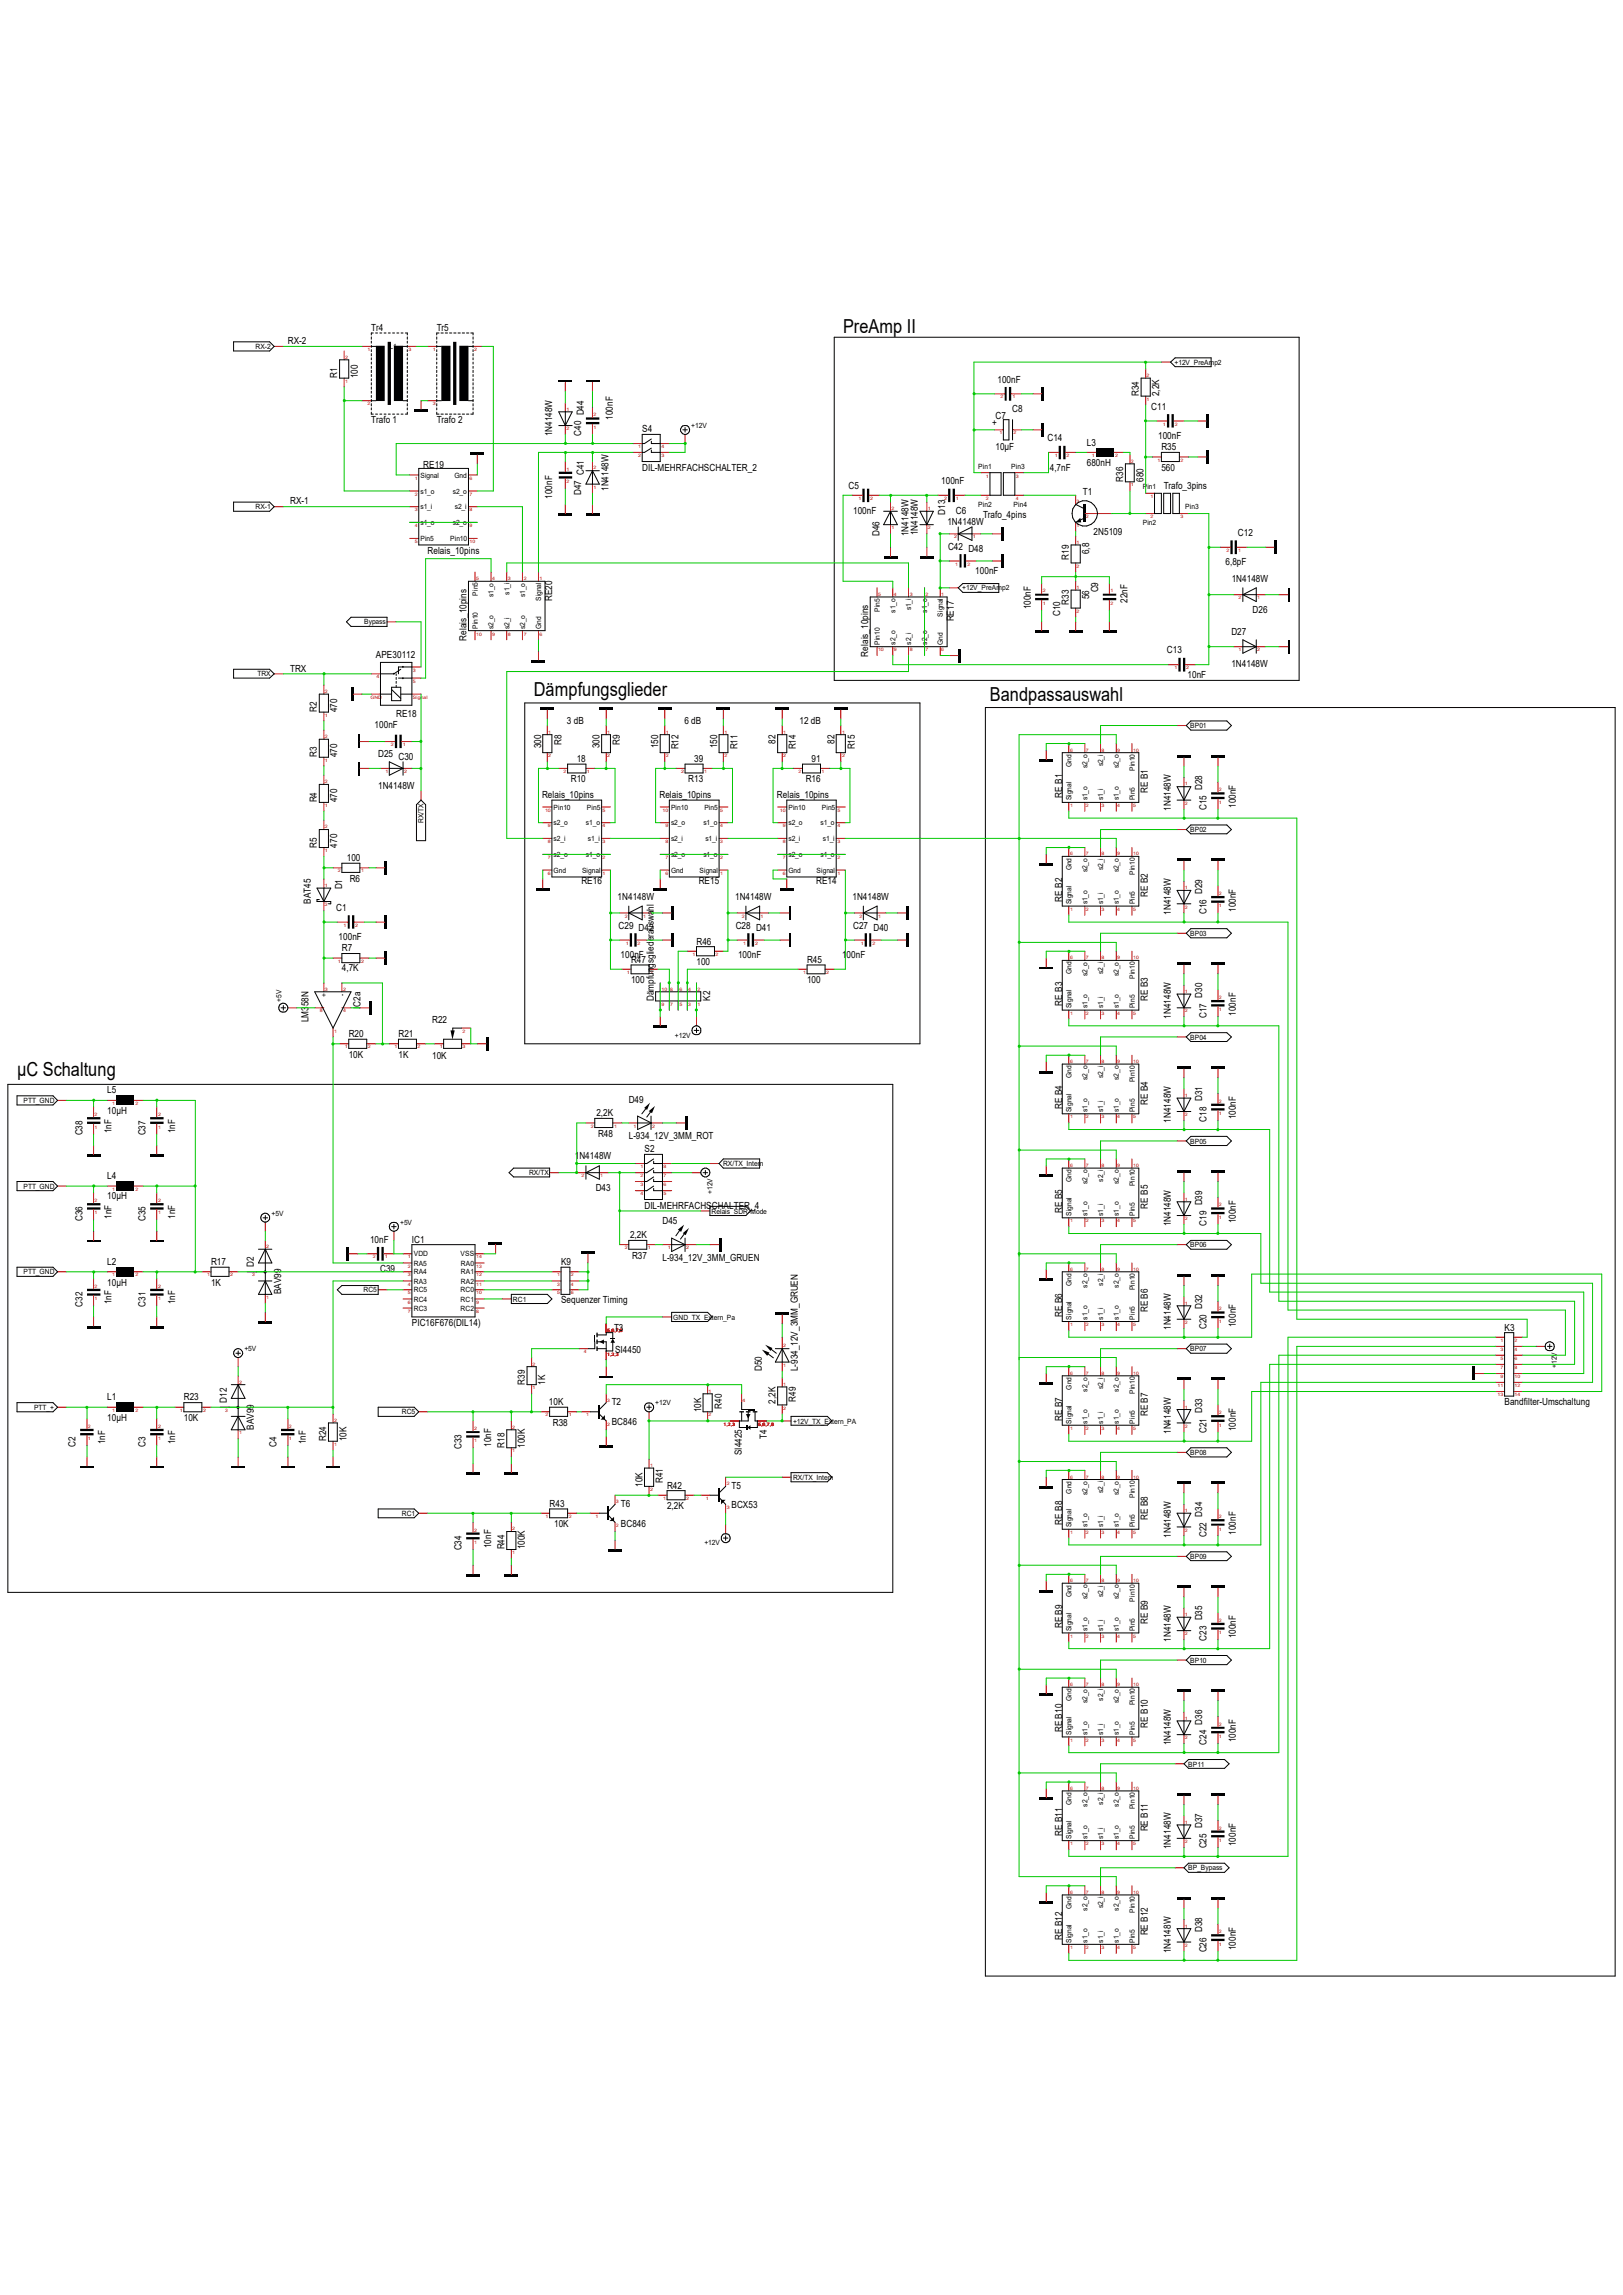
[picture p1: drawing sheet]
<svg xmlns="http://www.w3.org/2000/svg" width="210mm" height="297mm" viewBox="0 0 210 297" stroke-linecap="round" stroke-linejoin="round" font-family="sans-serif">
<defs><g id="words">
<g font-size="2.5" fill="#000001">
<text x="109.1" y="43.1">PreAmp II</text>
<text x="69.1" y="90.1">Dämpfungsglieder</text>
<text x="128.1" y="90.7">Bandpassauswahl</text>
<text x="2.2" y="139.2">µC Schaltung</text>
</g>
<g font-size="1.3" fill="#000001">
<text x="37.3" y="44.5">RX-2</text>
<text x="48" y="42.8">Tr4</text>
<text x="56.5" y="42.8">Tr5</text>
<text x="43.6" y="48.9" transform="rotate(-90 43.6 48.9)">R1</text>
<text x="46.3" y="48.9" transform="rotate(-90 46.3 48.9)">100</text>
<text x="75.6" y="53.8" transform="rotate(-90 75.6 53.8)">D44</text>
<text x="129.1" y="49.5">100nF</text>
<text x="131" y="53.3">C8</text>
<text x="147.4" y="51.3" transform="rotate(-90 147.4 51.3)">R34</text>
<text x="149" y="53">C11</text>
<text x="150" y="51.3" transform="rotate(-90 150 51.3)">2,2K</text>
<text x="48" y="54.8">Trafo 1</text>
<text x="56.5" y="54.8">Trafo 2</text>
<text x="71.5" y="56.5" transform="rotate(-90 71.5 56.5)">1N4148W</text>
<text x="75.2" y="56.4" transform="rotate(-90 75.2 56.4)">C40</text>
<text x="79.3" y="54.3" transform="rotate(-90 79.3 54.3)">100nF</text>
<text x="83.1" y="55.9">S4</text>
<text x="128.4" y="55.1">+</text>
<text x="128.8" y="58.2">10µF</text>
<text x="128.8" y="54.2">C7</text>
<text x="135.5" y="57.1">C14</text>
<text x="140.6" y="57.7">L3</text>
<text x="149.9" y="56.8">100nF</text>
<text x="150.3" y="58.2">R35</text>
<text x="37.5" y="65.3">RX-1</text>
<text x="54.8" y="60.6">RE19</text>
<text x="71.5" y="64.6" transform="rotate(-90 71.5 64.6)">100nF</text>
<text x="75.2" y="64.1" transform="rotate(-90 75.2 64.1)">D47</text>
<text x="75.6" y="61.5" transform="rotate(-90 75.6 61.5)">C41</text>
<text x="78.7" y="63.5" transform="rotate(-90 78.7 63.5)">1N4148W</text>
<text x="83.1" y="60.9">DIL-MEHRFACHSCHALTER_2</text>
<text x="109.8" y="63.2">C5</text>
<text x="121.8" y="62.7">100nF</text>
<text x="135.8" y="60.9">4,7nF</text>
<text x="140.1" y="64.1">T1</text>
<text x="140.6" y="60.3">680nH</text>
<text x="145.3" y="62.4" transform="rotate(-90 145.3 62.4)">R36</text>
<text x="148" y="62.4" transform="rotate(-90 148 62.4)">680</text>
<text x="150.3" y="60.9">560</text>
<text x="150.6" y="63.2">Trafo_3pins</text>
<text x="55.3" y="71.7">Relais_10pins</text>
<text x="110.4" y="66.5">100nF</text>
<text x="113.8" y="69.4" transform="rotate(-90 113.8 69.4)">D46</text>
<text x="117.6" y="69.4" transform="rotate(-90 117.6 69.4)">1N4148W</text>
<text x="118.8" y="69.3" transform="rotate(-90 118.8 69.3)">1N4148W</text>
<text x="122.3" y="66.6" transform="rotate(-90 122.3 66.6)">D13</text>
<text x="122.6" y="67.9">1N4148W</text>
<text x="122.7" y="71.1">C42</text>
<text x="123.7" y="66.5">C6</text>
<text x="125.3" y="71.5">D48</text>
<text x="127.2" y="67">Trafo_4pins</text>
<text x="140.9" y="71.7" transform="rotate(-90 140.9 71.7)">6,8</text>
<text x="141.5" y="69.3">2N5109</text>
<text x="160.2" y="69.4">C12</text>
<text x="71.5" y="77.8" transform="rotate(-90 71.5 77.8)">RE20</text>
<text x="126.2" y="74.3">100nF</text>
<text x="138.3" y="72.4" transform="rotate(-90 138.3 72.4)">R19</text>
<text x="140.9" y="77.6" transform="rotate(-90 140.9 77.6)">56</text>
<text x="142.1" y="76.7" transform="rotate(-90 142.1 76.7)">C9</text>
<text x="158.6" y="73.1">6,8pF</text>
<text x="159.4" y="75.3">1N4148W</text>
<text x="60.4" y="82.9" transform="rotate(-90 60.4 82.9)">Relais_10pins</text>
<text x="123.4" y="80.4" transform="rotate(-90 123.4 80.4)">RE17</text>
<text x="133.4" y="78.9" transform="rotate(-90 133.4 78.9)">100nF</text>
<text x="137.2" y="79.7" transform="rotate(-90 137.2 79.7)">C10</text>
<text x="138.3" y="78.3" transform="rotate(-90 138.3 78.3)">R33</text>
<text x="145.9" y="78" transform="rotate(-90 145.9 78)">22nF</text>
<text x="159.3" y="82.2">D27</text>
<text x="162.1" y="79.3">D26</text>
<text x="37.5" y="86.9">TRX</text>
<text x="48.6" y="85.2">APE30112</text>
<text x="112.3" y="85" transform="rotate(-90 112.3 85)">Relais_10pins</text>
<text x="151" y="84.5">C13</text>
<text x="153.7" y="87.8">10nF</text>
<text x="159.3" y="86.3">1N4148W</text>
<text x="41" y="92.2" transform="rotate(-90 41 92.2)">R2</text>
<text x="43.6" y="92.2" transform="rotate(-90 43.6 92.2)">470</text>
<text x="48.5" y="94.2">100nF</text>
<text x="51.3" y="92.8">RE18</text>
<text x="73.4" y="93.6">3 dB</text>
<text x="88.6" y="93.6">6 dB</text>
<text x="103.5" y="93.6">12 dB</text>
<text x="41" y="98" transform="rotate(-90 41 98)">R3</text>
<text x="43.6" y="98" transform="rotate(-90 43.6 98)">470</text>
<text x="48.9" y="98">D25</text>
<text x="51.6" y="98.3">C30</text>
<text x="70" y="96.8" transform="rotate(-90 70 96.8)">300</text>
<text x="72.6" y="96.4" transform="rotate(-90 72.6 96.4)">R8</text>
<text x="73.9" y="101.3">R10</text>
<text x="74.6" y="98.6">18</text>
<text x="77.6" y="96.8" transform="rotate(-90 77.6 96.8)">300</text>
<text x="80.2" y="96.4" transform="rotate(-90 80.2 96.4)">R9</text>
<text x="85.2" y="96.8" transform="rotate(-90 85.2 96.8)">150</text>
<text x="87.8" y="97" transform="rotate(-90 87.8 97)">R12</text>
<text x="89.1" y="101.3">R13</text>
<text x="89.8" y="98.6">39</text>
<text x="92.8" y="96.8" transform="rotate(-90 92.8 96.8)">150</text>
<text x="95.4" y="97" transform="rotate(-90 95.4 97)">R11</text>
<text x="100.4" y="96.2" transform="rotate(-90 100.4 96.2)">82</text>
<text x="103" y="97" transform="rotate(-90 103 97)">R14</text>
<text x="104.3" y="101.3">R16</text>
<text x="105" y="98.6">91</text>
<text x="108" y="96.2" transform="rotate(-90 108 96.2)">82</text>
<text x="110.6" y="97" transform="rotate(-90 110.6 97)">R15</text>
<text x="41" y="103.8" transform="rotate(-90 41 103.8)">R4</text>
<text x="43.6" y="103.8" transform="rotate(-90 43.6 103.8)">470</text>
<text x="48.9" y="102.1">1N4148W</text>
<text x="70.1" y="103.3">Relais_10pins</text>
<text x="85.3" y="103.3">Relais_10pins</text>
<text x="100.5" y="103.3">Relais_10pins</text>
<text x="137.5" y="103.2" transform="rotate(-90 137.5 103.2)">RE B1</text>
<text x="148.5" y="102.7" transform="rotate(-90 148.5 102.7)">RE B1</text>
<text x="151.5" y="104.9" transform="rotate(-90 151.5 104.9)">1N4148W</text>
<text x="155.6" y="102.2" transform="rotate(-90 155.6 102.2)">D28</text>
<text x="156.1" y="104.9" transform="rotate(-90 156.1 104.9)">C15</text>
<text x="159.9" y="104.6" transform="rotate(-90 159.9 104.6)">100nF</text>
<text x="41" y="109.7" transform="rotate(-90 41 109.7)">R5</text>
<text x="43.6" y="109.7" transform="rotate(-90 43.6 109.7)">470</text>
<text x="44.9" y="111.5">100</text>
<text x="40.2" y="117" transform="rotate(-90 40.2 117)">BAT45</text>
<text x="43.5" y="117.9">C1</text>
<text x="44.3" y="115.1" transform="rotate(-90 44.3 115.1)">D1</text>
<text x="45.3" y="114.1">R6</text>
<text x="75.2" y="114.4">RE16</text>
<text x="79.9" y="116.5">1N4148W</text>
<text x="90.4" y="114.4">RE15</text>
<text x="95.1" y="116.5">1N4148W</text>
<text x="105.6" y="114.4">RE14</text>
<text x="110.3" y="116.5">1N4148W</text>
<text x="137.5" y="116.7" transform="rotate(-90 137.5 116.7)">RE B2</text>
<text x="148.5" y="116.1" transform="rotate(-90 148.5 116.1)">RE B2</text>
<text x="151.5" y="118.4" transform="rotate(-90 151.5 118.4)">1N4148W</text>
<text x="155.6" y="115.7" transform="rotate(-90 155.6 115.7)">D29</text>
<text x="156.1" y="118.3" transform="rotate(-90 156.1 118.3)">C16</text>
<text x="159.9" y="118" transform="rotate(-90 159.9 118)">100nF</text>
<text x="43.8" y="121.7">100nF</text>
<text x="44.2" y="125.7">4,7K</text>
<text x="44.2" y="123.1">R7</text>
<text x="80.1" y="120.2">C29</text>
<text x="80.3" y="124">100nF</text>
<text x="81.7" y="124.6">R47</text>
<text x="82.6" y="120.5">D42</text>
<text x="90.1" y="124.9">100</text>
<text x="90.1" y="122.3">R46</text>
<text x="95.2" y="120.2">C28</text>
<text x="95.5" y="124">100nF</text>
<text x="97.8" y="120.5">D41</text>
<text x="104.4" y="124.6">R45</text>
<text x="109" y="124">100nF</text>
<text x="110.4" y="120.2">C27</text>
<text x="113" y="120.5">D40</text>
<text x="46.7" y="130.6" transform="rotate(-90 46.7 130.6)">IC2a</text>
<text x="81.7" y="127.2">100</text>
<text x="84.6" y="129.5" transform="rotate(-90 84.6 129.5)">Dämpfungsgliederauswahl</text>
<text x="91.9" y="129.5" transform="rotate(-90 91.9 129.5)">K2</text>
<text x="104.4" y="127.2">100</text>
<text x="137.5" y="130.1" transform="rotate(-90 137.5 130.1)">RE B3</text>
<text x="148.5" y="129.5" transform="rotate(-90 148.5 129.5)">RE B3</text>
<text x="151.5" y="131.8" transform="rotate(-90 151.5 131.8)">1N4148W</text>
<text x="155.6" y="129.1" transform="rotate(-90 155.6 129.1)">D30</text>
<text x="156.1" y="131.7" transform="rotate(-90 156.1 131.7)">C17</text>
<text x="159.9" y="131.4" transform="rotate(-90 159.9 131.4)">100nF</text>
<text x="39.9" y="132.3" transform="rotate(-90 39.9 132.3)">LM358N</text>
<text x="45.1" y="136.9">10K</text>
<text x="45.1" y="134.2">R20</text>
<text x="51.6" y="136.9">1K</text>
<text x="51.6" y="134.2">R21</text>
<text x="55.9" y="137.1">10K</text>
<text x="55.9" y="132.5">R22</text>
<text x="13.9" y="141.5">L5</text>
<text x="81.4" y="142.7">D49</text>
<text x="137.5" y="143.6" transform="rotate(-90 137.5 143.6)">RE B4</text>
<text x="148.5" y="143" transform="rotate(-90 148.5 143)">RE B4</text>
<text x="155.6" y="142.5" transform="rotate(-90 155.6 142.5)">D31</text>
<text x="10.7" y="146.9" transform="rotate(-90 10.7 146.9)">C38</text>
<text x="13.9" y="144.1">10µH</text>
<text x="14.4" y="146.6" transform="rotate(-90 14.4 146.6)">1nF</text>
<text x="18.8" y="146.9" transform="rotate(-90 18.8 146.9)">C37</text>
<text x="22.6" y="146.6" transform="rotate(-90 22.6 146.6)">1nF</text>
<text x="77.2" y="144.5">2,2K</text>
<text x="77.4" y="147.1">R48</text>
<text x="81.4" y="147.4">L-934_12V_3MM_ROT</text>
<text x="83.4" y="149.1">S2</text>
<text x="151.5" y="145.3" transform="rotate(-90 151.5 145.3)">1N4148W</text>
<text x="156.1" y="145.2" transform="rotate(-90 156.1 145.2)">C18</text>
<text x="159.9" y="144.9" transform="rotate(-90 159.9 144.9)">100nF</text>
<text x="13.9" y="155.2">10µH</text>
<text x="13.9" y="152.6">L4</text>
<text x="74.4" y="150">1N4148W</text>
<text x="77.1" y="154.1">D43</text>
<text x="155.6" y="156" transform="rotate(-90 155.6 156)">D39</text>
<text x="10.7" y="158" transform="rotate(-90 10.7 158)">C36</text>
<text x="14.4" y="157.7" transform="rotate(-90 14.4 157.7)">1nF</text>
<text x="18.8" y="158" transform="rotate(-90 18.8 158)">C35</text>
<text x="22.6" y="157.7" transform="rotate(-90 22.6 157.7)">1nF</text>
<text x="47.9" y="160.8">10nF</text>
<text x="53.3" y="160.9">IC1</text>
<text x="81.5" y="160.3">2,2K</text>
<text x="83.4" y="156.4">DIL-MEHRFACHSCHALTER_4</text>
<text x="85.7" y="158.4">D45</text>
<text x="137.5" y="157" transform="rotate(-90 137.5 157)">RE B5</text>
<text x="148.5" y="156.4" transform="rotate(-90 148.5 156.4)">RE B5</text>
<text x="151.5" y="158.7" transform="rotate(-90 151.5 158.7)">1N4148W</text>
<text x="156.1" y="158.6" transform="rotate(-90 156.1 158.6)">C19</text>
<text x="159.9" y="158.3" transform="rotate(-90 159.9 158.3)">100nF</text>
<text x="13.9" y="166.4">10µH</text>
<text x="13.9" y="163.7">L2</text>
<text x="27.3" y="166.4">1K</text>
<text x="27.3" y="163.7">R17</text>
<text x="32.8" y="164" transform="rotate(-90 32.8 164)">D2</text>
<text x="36.4" y="167.5" transform="rotate(-90 36.4 167.5)">BAV99</text>
<text x="49.2" y="164.6">C39</text>
<text x="72.6" y="163.7">K9</text>
<text x="81.8" y="162.9">R37</text>
<text x="85.7" y="163.1">L-934_12V_3MM_GRUEN</text>
<text x="10.7" y="169.1" transform="rotate(-90 10.7 169.1)">C32</text>
<text x="14.4" y="168.8" transform="rotate(-90 14.4 168.8)">1nF</text>
<text x="18.8" y="169.1" transform="rotate(-90 18.8 169.1)">C31</text>
<text x="22.6" y="168.8" transform="rotate(-90 22.6 168.8)">1nF</text>
<text x="53.3" y="171.6">PIC16F676(DIL14)</text>
<text x="72.6" y="168.7">Sequenzer Timing</text>
<text x="79.5" y="172.2">T3</text>
<text x="137.5" y="170.4" transform="rotate(-90 137.5 170.4)">RE B6</text>
<text x="148.5" y="169.8" transform="rotate(-90 148.5 169.8)">RE B6</text>
<text x="151.5" y="172.1" transform="rotate(-90 151.5 172.1)">1N4148W</text>
<text x="155.6" y="169.4" transform="rotate(-90 155.6 169.4)">D32</text>
<text x="156.1" y="172" transform="rotate(-90 156.1 172)">C20</text>
<text x="159.9" y="171.7" transform="rotate(-90 159.9 171.7)">100nF</text>
<text x="194.7" y="172.2">K3</text>
<text x="67.9" y="179.2" transform="rotate(-90 67.9 179.2)">R39</text>
<text x="70.5" y="179.2" transform="rotate(-90 70.5 179.2)">1K</text>
<text x="79.6" y="175.1">SI4450</text>
<text x="98.6" y="177.5" transform="rotate(-90 98.6 177.5)">D50</text>
<text x="103.2" y="177.5" transform="rotate(-90 103.2 177.5)">L-934_12V_3MM_GRUEN</text>
<text x="13.9" y="183.9">10µH</text>
<text x="13.9" y="181.2">L1</text>
<text x="23.8" y="183.9">10K</text>
<text x="23.8" y="181.2">R23</text>
<text x="29.3" y="181.5" transform="rotate(-90 29.3 181.5)">D12</text>
<text x="32.8" y="185" transform="rotate(-90 32.8 185)">BAV99</text>
<text x="71" y="181.9">10K</text>
<text x="71.5" y="184.5">R38</text>
<text x="79.2" y="181.9">T2</text>
<text x="79.2" y="184.4">BC846</text>
<text x="90.7" y="182.8" transform="rotate(-90 90.7 182.8)">10K</text>
<text x="93.4" y="182.3" transform="rotate(-90 93.4 182.3)">R40</text>
<text x="100.4" y="181.7" transform="rotate(-90 100.4 181.7)">2,2K</text>
<text x="103" y="181.4" transform="rotate(-90 103 181.4)">R49</text>
<text x="137.5" y="183.9" transform="rotate(-90 137.5 183.9)">RE B7</text>
<text x="148.5" y="183.3" transform="rotate(-90 148.5 183.3)">RE B7</text>
<text x="151.5" y="185.6" transform="rotate(-90 151.5 185.6)">1N4148W</text>
<text x="155.6" y="182.9" transform="rotate(-90 155.6 182.9)">D33</text>
<text x="156.1" y="185.5" transform="rotate(-90 156.1 185.5)">C21</text>
<text x="159.9" y="185.2" transform="rotate(-90 159.9 185.2)">100nF</text>
<text x="194.7" y="181.8">Bandfilter-Umschaltung</text>
<text x="9.8" y="187.2" transform="rotate(-90 9.8 187.2)">C2</text>
<text x="13.6" y="186.9" transform="rotate(-90 13.6 186.9)">1nF</text>
<text x="18.8" y="187.2" transform="rotate(-90 18.8 187.2)">C3</text>
<text x="22.6" y="186.9" transform="rotate(-90 22.6 186.9)">1nF</text>
<text x="35.8" y="187.2" transform="rotate(-90 35.8 187.2)">C4</text>
<text x="39.6" y="186.9" transform="rotate(-90 39.6 186.9)">1nF</text>
<text x="42.2" y="186.5" transform="rotate(-90 42.2 186.5)">R24</text>
<text x="44.8" y="186.5" transform="rotate(-90 44.8 186.5)">10K</text>
<text x="59.7" y="187.5" transform="rotate(-90 59.7 187.5)">C33</text>
<text x="63.5" y="187.2" transform="rotate(-90 63.5 187.2)">10nF</text>
<text x="65.3" y="187.4" transform="rotate(-90 65.3 187.4)">R18</text>
<text x="67.9" y="187.4" transform="rotate(-90 67.9 187.4)">100K</text>
<text x="85.8" y="191.9" transform="rotate(-90 85.8 191.9)">R41</text>
<text x="96" y="188.3" transform="rotate(-90 96 188.3)">SI4425</text>
<text x="99.2" y="186.3" transform="rotate(-90 99.2 186.3)">T4</text>
<text x="71.1" y="195">R43</text>
<text x="71.7" y="197.6">10K</text>
<text x="80.3" y="195">T6</text>
<text x="80.3" y="197.6">BC846</text>
<text x="83.1" y="192.4" transform="rotate(-90 83.1 192.4)">10K</text>
<text x="86.3" y="195.3">2,2K</text>
<text x="86.3" y="192.7">R42</text>
<text x="94.7" y="192.7">T5</text>
<text x="94.7" y="195.2">BCX53</text>
<text x="137.5" y="197.3" transform="rotate(-90 137.5 197.3)">RE B8</text>
<text x="148.5" y="196.7" transform="rotate(-90 148.5 196.7)">RE B8</text>
<text x="155.6" y="196.3" transform="rotate(-90 155.6 196.3)">D34</text>
<text x="59.7" y="200.7" transform="rotate(-90 59.7 200.7)">C34</text>
<text x="63.5" y="200.4" transform="rotate(-90 63.5 200.4)">10nF</text>
<text x="65.3" y="200.5" transform="rotate(-90 65.3 200.5)">R44</text>
<text x="67.9" y="200.5" transform="rotate(-90 67.9 200.5)">100K</text>
<text x="151.5" y="199" transform="rotate(-90 151.5 199)">1N4148W</text>
<text x="156.1" y="198.9" transform="rotate(-90 156.1 198.9)">C22</text>
<text x="159.9" y="198.6" transform="rotate(-90 159.9 198.6)">100nF</text>
<text x="155.6" y="209.7" transform="rotate(-90 155.6 209.7)">D35</text>
<text x="137.5" y="210.7" transform="rotate(-90 137.5 210.7)">RE B9</text>
<text x="148.5" y="210.2" transform="rotate(-90 148.5 210.2)">RE B9</text>
<text x="151.5" y="212.5" transform="rotate(-90 151.5 212.5)">1N4148W</text>
<text x="156.1" y="212.3" transform="rotate(-90 156.1 212.3)">C23</text>
<text x="159.9" y="212" transform="rotate(-90 159.9 212)">100nF</text>
<text x="137.5" y="224.2" transform="rotate(-90 137.5 224.2)">RE B10</text>
<text x="148.5" y="223.6" transform="rotate(-90 148.5 223.6)">RE B10</text>
<text x="151.5" y="225.9" transform="rotate(-90 151.5 225.9)">1N4148W</text>
<text x="155.6" y="223.2" transform="rotate(-90 155.6 223.2)">D36</text>
<text x="156.1" y="225.8" transform="rotate(-90 156.1 225.8)">C24</text>
<text x="159.9" y="225.5" transform="rotate(-90 159.9 225.5)">100nF</text>
<text x="137.5" y="237.6" transform="rotate(-90 137.5 237.6)">RE B11</text>
<text x="148.5" y="237" transform="rotate(-90 148.5 237)">RE B11</text>
<text x="151.5" y="239.3" transform="rotate(-90 151.5 239.3)">1N4148W</text>
<text x="155.6" y="236.6" transform="rotate(-90 155.6 236.6)">D37</text>
<text x="156.1" y="239.2" transform="rotate(-90 156.1 239.2)">C25</text>
<text x="159.9" y="238.9" transform="rotate(-90 159.9 238.9)">100nF</text>
<text x="137.5" y="251.1" transform="rotate(-90 137.5 251.1)">RE B12</text>
<text x="148.5" y="250.5" transform="rotate(-90 148.5 250.5)">RE B12</text>
<text x="155.6" y="250.1" transform="rotate(-90 155.6 250.1)">D38</text>
<text x="151.5" y="252.8" transform="rotate(-90 151.5 252.8)">1N4148W</text>
<text x="156.1" y="252.7" transform="rotate(-90 156.1 252.7)">C26</text>
<text x="159.9" y="252.4" transform="rotate(-90 159.9 252.4)">100nF</text>
</g>
<g font-size=".9" fill="#000001">
<text x="33.1" y="45.2">RX-2</text>
<text x="50.4" y="45.2">L1</text>
<text x="152" y="47.2">+12V_PreAmp2</text>
<text x="89.5" y="55.4">+12V</text>
<text x="33.1" y="65.9">RX-1</text>
<text x="54.4" y="65.9">s1_i</text>
<text x="54.4" y="63.9">s1_o</text>
<text x="54.4" y="61.8">Signal</text>
<text x="58.6" y="63.9">s2_o</text>
<text x="58.8" y="61.8">Gnd</text>
<text x="58.8" y="65.9">s2_i</text>
<text x="126.6" y="65.6">Pin2</text>
<text x="126.6" y="60.7">Pin1</text>
<text x="130.9" y="60.7">Pin3</text>
<text x="131.2" y="65.6">Pin4</text>
<text x="147.9" y="63.3">Pin1</text>
<text x="153.4" y="65.9">Pin3</text>
<text x="54.4" y="70">Pin5</text>
<text x="54.4" y="67.9">s1_o</text>
<text x="58.3" y="70">Pin10</text>
<text x="58.6" y="67.9">s2_o</text>
<text x="147.9" y="67.9">Pin2</text>
<text x="61.8" y="77.1" transform="rotate(-90 61.8 77.1)">Pin5</text>
<text x="63.9" y="77.3" transform="rotate(-90 63.9 77.3)">s1_o</text>
<text x="65.9" y="77" transform="rotate(-90 65.9 77)">s1_i</text>
<text x="67.9" y="77.3" transform="rotate(-90 67.9 77.3)">s1_o</text>
<text x="70" y="77.8" transform="rotate(-90 70 77.8)">Signal</text>
<text x="124.5" y="76.4">+12V_PreAmp2</text>
<text x="47.1" y="80.8">Bypass</text>
<text x="61.8" y="81.4" transform="rotate(-90 61.8 81.4)">Pin10</text>
<text x="63.9" y="81.4" transform="rotate(-90 63.9 81.4)">s2_o</text>
<text x="65.9" y="81.4" transform="rotate(-90 65.9 81.4)">s2_i</text>
<text x="67.9" y="81.4" transform="rotate(-90 67.9 81.4)">s2_o</text>
<text x="70" y="81.4" transform="rotate(-90 70 81.4)">Gnd</text>
<text x="113.8" y="83.4" transform="rotate(-90 113.8 83.4)">Pin10</text>
<text x="113.8" y="79.2" transform="rotate(-90 113.8 79.2)">Pin5</text>
<text x="115.9" y="83.4" transform="rotate(-90 115.9 83.4)">s2_o</text>
<text x="115.9" y="79.3" transform="rotate(-90 115.9 79.3)">s1_o</text>
<text x="117.9" y="83.4" transform="rotate(-90 117.9 83.4)">s2_i</text>
<text x="117.9" y="79" transform="rotate(-90 117.9 79)">s1_i</text>
<text x="120" y="83.4" transform="rotate(-90 120 83.4)">s2_o</text>
<text x="120" y="79.3" transform="rotate(-90 120 79.3)">s1_o</text>
<text x="122" y="83.4" transform="rotate(-90 122 83.4)">Gnd</text>
<text x="122" y="79.8" transform="rotate(-90 122 79.8)">Signal</text>
<text x="33.3" y="87.5">TRX</text>
<text x="154" y="94.2">BP01</text>
<text x="138.6" y="99.2" transform="rotate(-90 138.6 99.2)">Gnd</text>
<text x="140.7" y="99.4" transform="rotate(-90 140.7 99.4)">s2_o</text>
<text x="142.7" y="99.2" transform="rotate(-90 142.7 99.2)">s2_i</text>
<text x="144.8" y="99.4" transform="rotate(-90 144.8 99.4)">s2_o</text>
<text x="146.9" y="99.8" transform="rotate(-90 146.9 99.8)">Pin10</text>
<text x="54.8" y="106.5" transform="rotate(-90 54.8 106.5)">RX/TX</text>
<text x="71.6" y="106.8">s2_o</text>
<text x="71.6" y="104.8">Pin10</text>
<text x="75.8" y="106.8">s1_o</text>
<text x="75.9" y="104.8">Pin5</text>
<text x="86.8" y="106.8">s2_o</text>
<text x="86.8" y="104.8">Pin10</text>
<text x="91" y="106.8">s1_o</text>
<text x="91.1" y="104.8">Pin5</text>
<text x="102" y="106.8">s2_o</text>
<text x="102" y="104.8">Pin10</text>
<text x="106.2" y="106.8">s1_o</text>
<text x="106.3" y="104.8">Pin5</text>
<text x="138.6" y="103.6" transform="rotate(-90 138.6 103.6)">Signal</text>
<text x="140.7" y="103.6" transform="rotate(-90 140.7 103.6)">s1_o</text>
<text x="142.7" y="103.6" transform="rotate(-90 142.7 103.6)">s1_i</text>
<text x="144.8" y="103.6" transform="rotate(-90 144.8 103.6)">s1_o</text>
<text x="146.9" y="103.6" transform="rotate(-90 146.9 103.6)">Pin5</text>
<text x="154" y="107.7">BP02</text>
<text x="71.6" y="112.9">Gnd</text>
<text x="71.6" y="110.9">s2_o</text>
<text x="71.6" y="108.8">s2_i</text>
<text x="75.3" y="112.9">Signal</text>
<text x="75.8" y="110.9">s1_o</text>
<text x="76.1" y="108.8">s1_i</text>
<text x="86.8" y="112.9">Gnd</text>
<text x="86.8" y="110.9">s2_o</text>
<text x="86.8" y="108.8">s2_i</text>
<text x="90.5" y="112.9">Signal</text>
<text x="91" y="110.9">s1_o</text>
<text x="91.3" y="108.8">s1_i</text>
<text x="102" y="112.9">Gnd</text>
<text x="102" y="110.9">s2_o</text>
<text x="102" y="108.8">s2_i</text>
<text x="105.7" y="112.9">Signal</text>
<text x="106.2" y="110.9">s1_o</text>
<text x="106.5" y="108.8">s1_i</text>
<text x="138.6" y="112.7" transform="rotate(-90 138.6 112.7)">Gnd</text>
<text x="140.7" y="112.9" transform="rotate(-90 140.7 112.9)">s2_o</text>
<text x="142.7" y="112.6" transform="rotate(-90 142.7 112.6)">s2_i</text>
<text x="144.8" y="112.9" transform="rotate(-90 144.8 112.9)">s2_o</text>
<text x="146.9" y="113.2" transform="rotate(-90 146.9 113.2)">Pin10</text>
<text x="138.6" y="117.1" transform="rotate(-90 138.6 117.1)">Signal</text>
<text x="140.7" y="117.1" transform="rotate(-90 140.7 117.1)">s1_o</text>
<text x="142.7" y="117.1" transform="rotate(-90 142.7 117.1)">s1_i</text>
<text x="144.8" y="117.1" transform="rotate(-90 144.8 117.1)">s1_o</text>
<text x="146.9" y="117.1" transform="rotate(-90 146.9 117.1)">Pin5</text>
<text x="154" y="121.1">BP03</text>
<text x="36.4" y="129.6" transform="rotate(-90 36.4 129.6)">+5V</text>
<text x="42.2" y="129.1" transform="rotate(-90 42.2 129.1)">+</text>
<text x="44.6" y="128.9" transform="rotate(-90 44.6 128.9)">-</text>
<text x="138.6" y="130.5" transform="rotate(-90 138.6 130.5)">Signal</text>
<text x="138.6" y="126.1" transform="rotate(-90 138.6 126.1)">Gnd</text>
<text x="140.7" y="130.5" transform="rotate(-90 140.7 130.5)">s1_o</text>
<text x="140.7" y="126.3" transform="rotate(-90 140.7 126.3)">s2_o</text>
<text x="142.7" y="130.5" transform="rotate(-90 142.7 130.5)">s1_i</text>
<text x="142.7" y="126" transform="rotate(-90 142.7 126)">s2_i</text>
<text x="144.8" y="130.5" transform="rotate(-90 144.8 130.5)">s1_o</text>
<text x="144.8" y="126.3" transform="rotate(-90 144.8 126.3)">s2_o</text>
<text x="146.9" y="130.5" transform="rotate(-90 146.9 130.5)">Pin5</text>
<text x="146.9" y="126.7" transform="rotate(-90 146.9 126.7)">Pin10</text>
<text x="87.3" y="134.3">+12V</text>
<text x="154" y="134.6">BP04</text>
<text x="3" y="142.7">PTT_GND</text>
<text x="138.6" y="143.9" transform="rotate(-90 138.6 143.9)">Signal</text>
<text x="138.6" y="139.5" transform="rotate(-90 138.6 139.5)">Gnd</text>
<text x="140.7" y="143.9" transform="rotate(-90 140.7 143.9)">s1_o</text>
<text x="140.7" y="139.7" transform="rotate(-90 140.7 139.7)">s2_o</text>
<text x="142.7" y="143.9" transform="rotate(-90 142.7 143.9)">s1_i</text>
<text x="142.7" y="139.5" transform="rotate(-90 142.7 139.5)">s2_i</text>
<text x="144.8" y="143.9" transform="rotate(-90 144.8 143.9)">s1_o</text>
<text x="144.8" y="139.7" transform="rotate(-90 144.8 139.7)">s2_o</text>
<text x="146.9" y="143.9" transform="rotate(-90 146.9 143.9)">Pin5</text>
<text x="146.9" y="140.1" transform="rotate(-90 146.9 140.1)">Pin10</text>
<text x="154" y="148">BP05</text>
<text x="3" y="153.8">PTT_GND</text>
<text x="68.5" y="152.1">RX/TX</text>
<text x="92.2" y="154.5" transform="rotate(-90 92.2 154.5)">+12V</text>
<text x="93.6" y="150.9">RX/TX_Intern</text>
<text x="138.6" y="153" transform="rotate(-90 138.6 153)">Gnd</text>
<text x="140.7" y="153.2" transform="rotate(-90 140.7 153.2)">s2_o</text>
<text x="142.7" y="152.9" transform="rotate(-90 142.7 152.9)">s2_i</text>
<text x="144.8" y="153.2" transform="rotate(-90 144.8 153.2)">s2_o</text>
<text x="146.9" y="153.5" transform="rotate(-90 146.9 153.5)">Pin10</text>
<text x="35.1" y="157.4">+5V</text>
<text x="51.8" y="158.5">+5V</text>
<text x="92.1" y="157.1">Relais_SDR-Mode</text>
<text x="138.6" y="157.4" transform="rotate(-90 138.6 157.4)">Signal</text>
<text x="140.7" y="157.4" transform="rotate(-90 140.7 157.4)">s1_o</text>
<text x="142.7" y="157.4" transform="rotate(-90 142.7 157.4)">s1_i</text>
<text x="144.8" y="157.4" transform="rotate(-90 144.8 157.4)">s1_o</text>
<text x="146.9" y="157.4" transform="rotate(-90 146.9 157.4)">Pin5</text>
<text x="154" y="161.4">BP06</text>
<text x="3" y="164.9">PTT_GND</text>
<text x="47" y="167.3">RC5</text>
<text x="53.6" y="167.3">RC5</text>
<text x="53.6" y="166.1">RA3</text>
<text x="53.6" y="164.9">RA4</text>
<text x="53.6" y="163.8">RA5</text>
<text x="53.6" y="162.6">VDD</text>
<text x="59.6" y="167.3">RC0</text>
<text x="59.6" y="162.6">VSS</text>
<text x="59.6" y="166.1">RA2</text>
<text x="59.6" y="164.9">RA1</text>
<text x="59.6" y="163.8">RA0</text>
<text x="138.6" y="166.4" transform="rotate(-90 138.6 166.4)">Gnd</text>
<text x="140.7" y="166.6" transform="rotate(-90 140.7 166.6)">s2_o</text>
<text x="142.7" y="166.4" transform="rotate(-90 142.7 166.4)">s2_i</text>
<text x="144.8" y="166.6" transform="rotate(-90 144.8 166.6)">s2_o</text>
<text x="146.9" y="167" transform="rotate(-90 146.9 167)">Pin10</text>
<text x="53.6" y="169.6">RC3</text>
<text x="53.6" y="168.4">RC4</text>
<text x="59.6" y="169.6">RC2</text>
<text x="59.6" y="168.4">RC1</text>
<text x="66.4" y="168.4">RC1</text>
<text x="87.1" y="170.8">GND_TX_Extern_Pa</text>
<text x="138.6" y="170.8" transform="rotate(-90 138.6 170.8)">Signal</text>
<text x="140.7" y="170.8" transform="rotate(-90 140.7 170.8)">s1_o</text>
<text x="142.7" y="170.8" transform="rotate(-90 142.7 170.8)">s1_i</text>
<text x="144.8" y="170.8" transform="rotate(-90 144.8 170.8)">s1_o</text>
<text x="146.9" y="170.8" transform="rotate(-90 146.9 170.8)">Pin5</text>
<text x="31.6" y="174.9">+5V</text>
<text x="138.6" y="179.8" transform="rotate(-90 138.6 179.8)">Gnd</text>
<text x="142.7" y="179.8" transform="rotate(-90 142.7 179.8)">s2_i</text>
<text x="154" y="174.9">BP07</text>
<text x="201.5" y="177" transform="rotate(-90 201.5 177)">+12V</text>
<text x="4.4" y="182.5">PTT_+</text>
<text x="52" y="183">RC5</text>
<text x="84.8" y="181.9">+12V</text>
<text x="102.6" y="184.2">+12V_TX_Extern_PA</text>
<text x="138.6" y="184.2" transform="rotate(-90 138.6 184.2)">Signal</text>
<text x="140.7" y="184.2" transform="rotate(-90 140.7 184.2)">s1_o</text>
<text x="140.7" y="180.1" transform="rotate(-90 140.7 180.1)">s2_o</text>
<text x="142.7" y="184.2" transform="rotate(-90 142.7 184.2)">s1_i</text>
<text x="144.8" y="184.2" transform="rotate(-90 144.8 184.2)">s1_o</text>
<text x="144.8" y="180.1" transform="rotate(-90 144.8 180.1)">s2_o</text>
<text x="146.9" y="184.2" transform="rotate(-90 146.9 184.2)">Pin5</text>
<text x="146.9" y="180.4" transform="rotate(-90 146.9 180.4)">Pin10</text>
<text x="102.6" y="191.5">RX/TX_Intern</text>
<text x="154" y="188.3">BP08</text>
<text x="52" y="196.2">RC1</text>
<text x="138.6" y="197.7" transform="rotate(-90 138.6 197.7)">Signal</text>
<text x="138.6" y="193.3" transform="rotate(-90 138.6 193.3)">Gnd</text>
<text x="140.7" y="197.7" transform="rotate(-90 140.7 197.7)">s1_o</text>
<text x="140.7" y="193.5" transform="rotate(-90 140.7 193.5)">s2_o</text>
<text x="142.7" y="197.7" transform="rotate(-90 142.7 197.7)">s1_i</text>
<text x="142.7" y="193.2" transform="rotate(-90 142.7 193.2)">s2_i</text>
<text x="144.8" y="197.7" transform="rotate(-90 144.8 197.7)">s1_o</text>
<text x="144.8" y="193.5" transform="rotate(-90 144.8 193.5)">s2_o</text>
<text x="146.9" y="197.7" transform="rotate(-90 146.9 197.7)">Pin5</text>
<text x="146.9" y="193.8" transform="rotate(-90 146.9 193.8)">Pin10</text>
<text x="91.1" y="200">+12V</text>
<text x="154" y="201.8">BP09</text>
<text x="138.6" y="206.7" transform="rotate(-90 138.6 206.7)">Gnd</text>
<text x="140.7" y="206.9" transform="rotate(-90 140.7 206.9)">s2_o</text>
<text x="142.7" y="206.7" transform="rotate(-90 142.7 206.7)">s2_i</text>
<text x="144.8" y="206.9" transform="rotate(-90 144.8 206.9)">s2_o</text>
<text x="146.9" y="207.3" transform="rotate(-90 146.9 207.3)">Pin10</text>
<text x="138.6" y="211.1" transform="rotate(-90 138.6 211.1)">Signal</text>
<text x="140.7" y="211.1" transform="rotate(-90 140.7 211.1)">s1_o</text>
<text x="142.7" y="211.1" transform="rotate(-90 142.7 211.1)">s1_i</text>
<text x="144.8" y="211.1" transform="rotate(-90 144.8 211.1)">s1_o</text>
<text x="146.9" y="211.1" transform="rotate(-90 146.9 211.1)">Pin5</text>
<text x="154" y="215.2">BP10</text>
<text x="138.6" y="220.1" transform="rotate(-90 138.6 220.1)">Gnd</text>
<text x="140.7" y="220.4" transform="rotate(-90 140.7 220.4)">s2_o</text>
<text x="142.7" y="220.1" transform="rotate(-90 142.7 220.1)">s2_i</text>
<text x="144.8" y="220.4" transform="rotate(-90 144.8 220.4)">s2_o</text>
<text x="146.9" y="220.7" transform="rotate(-90 146.9 220.7)">Pin10</text>
<text x="138.6" y="224.5" transform="rotate(-90 138.6 224.5)">Signal</text>
<text x="140.7" y="224.5" transform="rotate(-90 140.7 224.5)">s1_o</text>
<text x="142.7" y="224.5" transform="rotate(-90 142.7 224.5)">s1_i</text>
<text x="144.8" y="224.5" transform="rotate(-90 144.8 224.5)">s1_o</text>
<text x="146.9" y="224.5" transform="rotate(-90 146.9 224.5)">Pin5</text>
<text x="138.6" y="233.6" transform="rotate(-90 138.6 233.6)">Gnd</text>
<text x="140.7" y="233.8" transform="rotate(-90 140.7 233.8)">s2_o</text>
<text x="142.7" y="233.6" transform="rotate(-90 142.7 233.6)">s2_i</text>
<text x="144.8" y="233.8" transform="rotate(-90 144.8 233.8)">s2_o</text>
<text x="153.8" y="228.6">BP11</text>
<text x="138.6" y="238" transform="rotate(-90 138.6 238)">Signal</text>
<text x="140.7" y="238" transform="rotate(-90 140.7 238)">s1_o</text>
<text x="142.7" y="238" transform="rotate(-90 142.7 238)">s1_i</text>
<text x="144.8" y="238" transform="rotate(-90 144.8 238)">s1_o</text>
<text x="146.9" y="238" transform="rotate(-90 146.9 238)">Pin5</text>
<text x="146.9" y="234.2" transform="rotate(-90 146.9 234.2)">Pin10</text>
<text x="153.8" y="242.1">BP_Bypass</text>
<text x="138.6" y="251.4" transform="rotate(-90 138.6 251.4)">Signal</text>
<text x="138.6" y="247" transform="rotate(-90 138.6 247)">Gnd</text>
<text x="140.7" y="251.4" transform="rotate(-90 140.7 251.4)">s1_o</text>
<text x="140.7" y="247.3" transform="rotate(-90 140.7 247.3)">s2_o</text>
<text x="142.7" y="251.4" transform="rotate(-90 142.7 251.4)">s1_i</text>
<text x="142.7" y="247" transform="rotate(-90 142.7 247)">s2_i</text>
<text x="144.8" y="251.4" transform="rotate(-90 144.8 251.4)">s1_o</text>
<text x="144.8" y="247.3" transform="rotate(-90 144.8 247.3)">s2_o</text>
<text x="146.9" y="251.4" transform="rotate(-90 146.9 251.4)">Pin5</text>
<text x="146.9" y="247.6" transform="rotate(-90 146.9 247.6)">Pin10</text>
</g>
<g font-size=".6" fill="#c80000">
<text x="44.7" y="46.4">2</text>
<text x="47.5" y="45.4">1</text>
<text x="52.9" y="45.4">3</text>
<text x="56" y="45.4">1</text>
<text x="61.3" y="45.4">2</text>
<text x="44.7" y="49.5">1</text>
<text x="47.5" y="52.5">2</text>
<text x="56" y="52.5">3</text>
<text x="73.3" y="53.2">1</text>
<text x="76.8" y="53.9">2</text>
<text x="129.4" y="51.6">2</text>
<text x="131" y="51.6">1</text>
<text x="148.4" y="48.8">2</text>
<text x="148.4" y="51.9">1</text>
<text x="73.3" y="55.7">2</text>
<text x="76.8" y="55.5">1</text>
<text x="82.6" y="59.1">2</text>
<text x="82.6" y="58">1</text>
<text x="85.6" y="58">4</text>
<text x="85.6" y="59.1">3</text>
<text x="129.3" y="56.2">1</text>
<text x="131.1" y="56.2">2</text>
<text x="136.5" y="59.1">1</text>
<text x="138" y="59.1">2</text>
<text x="141.3" y="59.1">1</text>
<text x="144.3" y="59.1">2</text>
<text x="146.3" y="59.9">2</text>
<text x="149.8" y="59.7">1</text>
<text x="150.5" y="55.1">1</text>
<text x="152" y="55.1">2</text>
<text x="152.8" y="59.7">2</text>
<text x="53.7" y="64.1">2</text>
<text x="53.7" y="62.1">1</text>
<text x="60.7" y="62.1">6</text>
<text x="60.7" y="64.1">7</text>
<text x="73.3" y="62.5">2</text>
<text x="73.3" y="60.9">1</text>
<text x="76.8" y="60.7">2</text>
<text x="76.8" y="63.2">1</text>
<text x="111.1" y="64.7">1</text>
<text x="112.6" y="64.7">2</text>
<text x="115.4" y="66">2</text>
<text x="120.1" y="66">1</text>
<text x="122.2" y="64.7">2</text>
<text x="123.7" y="64.7">1</text>
<text x="127.6" y="64.7">2</text>
<text x="127.6" y="61.8">1</text>
<text x="131.4" y="64.7">4</text>
<text x="131.4" y="61.8">3</text>
<text x="139.3" y="65.2">3</text>
<text x="146.3" y="63">1</text>
<text x="148.9" y="64.4">1</text>
<text x="53.7" y="70.3">5</text>
<text x="53.7" y="68.2">4</text>
<text x="53.7" y="66.2">3</text>
<text x="60.7" y="66.2">8</text>
<text x="60.7" y="68.2">9</text>
<text x="60.7" y="70.3">10</text>
<text x="115.4" y="68.5">1</text>
<text x="120.1" y="68.5">2</text>
<text x="123.5" y="69.7">2</text>
<text x="125.9" y="69.7">1</text>
<text x="139.3" y="70.4">1</text>
<text x="139.3" y="68.2">1</text>
<text x="140.5" y="67.1">2</text>
<text x="148.9" y="67.1">2</text>
<text x="152.8" y="67.1">3</text>
<text x="158.7" y="71.4">2</text>
<text x="160.2" y="71.4">1</text>
<text x="61.6" y="75.1">5</text>
<text x="63.7" y="75.1">4</text>
<text x="65.7" y="75.1">3</text>
<text x="67.8" y="75.1">2</text>
<text x="69.8" y="75.1">1</text>
<text x="113.6" y="77.1">5</text>
<text x="115.6" y="77.1">4</text>
<text x="117.7" y="77.1">3</text>
<text x="119.8" y="77.1">2</text>
<text x="121.8" y="77.1">1</text>
<text x="123.6" y="73.2">1</text>
<text x="125.2" y="73.2">2</text>
<text x="135" y="76.7">2</text>
<text x="139.3" y="73.5">2</text>
<text x="139.3" y="76.2">1</text>
<text x="143.7" y="76.7">1</text>
<text x="160.3" y="77.6">2</text>
<text x="162.7" y="77.6">1</text>
<text x="61.6" y="82.3">10</text>
<text x="63.7" y="82.3">9</text>
<text x="65.7" y="82.3">8</text>
<text x="67.8" y="82.3">7</text>
<text x="69.8" y="82.3">6</text>
<text x="135" y="78.3">1</text>
<text x="139.3" y="79.3">2</text>
<text x="143.7" y="78.3">2</text>
<text x="42" y="89.7">2</text>
<text x="48.7" y="87.8">4</text>
<text x="53.4" y="86.9">3</text>
<text x="53.4" y="88.4">5</text>
<text x="113.6" y="84.3">10</text>
<text x="115.6" y="84.3">9</text>
<text x="117.7" y="84.3">8</text>
<text x="119.8" y="84.3">7</text>
<text x="121.8" y="84.3">6</text>
<text x="152" y="86.6">1</text>
<text x="153.5" y="86.6">2</text>
<text x="160.3" y="84.3">1</text>
<text x="162.7" y="84.3">2</text>
<text x="42" y="95.5">2</text>
<text x="42" y="92.8">1</text>
<text x="48" y="90.4">GND</text>
<text x="53.4" y="90.4">Signal</text>
<text x="70.9" y="95">1</text>
<text x="78.6" y="95">1</text>
<text x="86.1" y="95">1</text>
<text x="93.8" y="95">1</text>
<text x="101.3" y="95">1</text>
<text x="109" y="95">1</text>
<text x="42" y="101.3">2</text>
<text x="42" y="98.6">1</text>
<text x="49.9" y="100">1</text>
<text x="50.6" y="96.6">2</text>
<text x="52.1" y="96.6">1</text>
<text x="52.3" y="100">2</text>
<text x="70.9" y="98">2</text>
<text x="72.9" y="100">2</text>
<text x="75.9" y="100">1</text>
<text x="78.6" y="98">2</text>
<text x="86.1" y="98">2</text>
<text x="88.1" y="100">2</text>
<text x="91.1" y="100">1</text>
<text x="93.8" y="98">2</text>
<text x="101.3" y="98">2</text>
<text x="103.3" y="100">2</text>
<text x="106.3" y="100">1</text>
<text x="109" y="98">2</text>
<text x="138.5" y="97.3">6</text>
<text x="140.5" y="97.3">7</text>
<text x="142.5" y="97.3">8</text>
<text x="144.6" y="97.3">9</text>
<text x="146.6" y="97.3">10</text>
<text x="153.3" y="101.6">1</text>
<text x="42" y="107.2">2</text>
<text x="42" y="104.4">1</text>
<text x="70.5" y="105">10</text>
<text x="70.9" y="107.1">9</text>
<text x="78" y="105">5</text>
<text x="78" y="107.1">4</text>
<text x="85.7" y="105">10</text>
<text x="86.1" y="107.1">9</text>
<text x="93.2" y="105">5</text>
<text x="93.2" y="107.1">4</text>
<text x="100.9" y="105">10</text>
<text x="101.3" y="107.1">9</text>
<text x="108.4" y="105">5</text>
<text x="108.4" y="107.1">4</text>
<text x="138.5" y="104.4">1</text>
<text x="140.5" y="104.4">2</text>
<text x="142.5" y="104.4">3</text>
<text x="144.6" y="104.4">4</text>
<text x="146.6" y="104.4">5</text>
<text x="153.3" y="104.1">2</text>
<text x="157.7" y="102.4">2</text>
<text x="157.7" y="104">1</text>
<text x="42" y="110.3">1</text>
<text x="43.7" y="112.9">2</text>
<text x="46.7" y="112.9">1</text>
<text x="70.9" y="113.2">6</text>
<text x="70.9" y="111.2">7</text>
<text x="70.9" y="109.1">8</text>
<text x="78" y="109.1">3</text>
<text x="78" y="111.2">2</text>
<text x="78" y="113.2">1</text>
<text x="86.1" y="113.2">6</text>
<text x="86.1" y="111.2">7</text>
<text x="86.1" y="109.1">8</text>
<text x="93.2" y="109.1">3</text>
<text x="93.2" y="111.2">2</text>
<text x="93.2" y="113.2">1</text>
<text x="101.3" y="113.2">6</text>
<text x="101.3" y="111.2">7</text>
<text x="101.3" y="109.1">8</text>
<text x="108.4" y="109.1">3</text>
<text x="108.4" y="111.2">2</text>
<text x="108.4" y="113.2">1</text>
<text x="138.5" y="110.7">6</text>
<text x="140.5" y="110.7">7</text>
<text x="142.5" y="110.7">8</text>
<text x="144.6" y="110.7">9</text>
<text x="146.6" y="110.7">10</text>
<text x="42" y="117.3">2</text>
<text x="42" y="114.8">1</text>
<text x="44.4" y="119.9">1</text>
<text x="46" y="119.9">2</text>
<text x="80.9" y="118.7">2</text>
<text x="83.2" y="118.7">1</text>
<text x="96" y="118.7">2</text>
<text x="98.4" y="118.7">1</text>
<text x="111.2" y="118.7">2</text>
<text x="113.6" y="118.7">1</text>
<text x="138.5" y="117.9">1</text>
<text x="140.5" y="117.9">2</text>
<text x="142.5" y="117.9">3</text>
<text x="144.6" y="117.9">4</text>
<text x="146.6" y="117.9">5</text>
<text x="153.3" y="117.6">2</text>
<text x="153.3" y="115.1">1</text>
<text x="157.7" y="115.8">2</text>
<text x="157.7" y="117.4">1</text>
<text x="43.7" y="124.6">1</text>
<text x="46.7" y="124.6">2</text>
<text x="81" y="122.3">1</text>
<text x="82.5" y="122.3">2</text>
<text x="89.6" y="123.7">1</text>
<text x="92.6" y="123.7">2</text>
<text x="96.2" y="122.3">1</text>
<text x="97.7" y="122.3">2</text>
<text x="111.4" y="122.3">1</text>
<text x="112.9" y="122.3">2</text>
<text x="138.5" y="124.2">6</text>
<text x="140.5" y="124.2">7</text>
<text x="142.5" y="124.2">8</text>
<text x="144.6" y="124.2">9</text>
<text x="146.6" y="124.2">10</text>
<text x="41.4" y="131">8</text>
<text x="42" y="128.2">3</text>
<text x="44.4" y="131">4</text>
<text x="44.4" y="128.2">2</text>
<text x="81.1" y="126.1">1</text>
<text x="84.1" y="126.1">2</text>
<text x="85.6" y="128.2">10</text>
<text x="85.6" y="130.1">9</text>
<text x="86.7" y="128.2">8</text>
<text x="86.7" y="130.1">7</text>
<text x="87.9" y="128.2">6</text>
<text x="87.9" y="130.1">5</text>
<text x="89.1" y="128.2">4</text>
<text x="89.1" y="130.1">3</text>
<text x="90.3" y="130.1">1</text>
<text x="90.3" y="128.2">2</text>
<text x="103.9" y="126.1">1</text>
<text x="106.9" y="126.1">2</text>
<text x="138.5" y="131.3">1</text>
<text x="140.5" y="131.3">2</text>
<text x="142.5" y="131.3">3</text>
<text x="144.6" y="131.3">4</text>
<text x="146.6" y="131.3">5</text>
<text x="153.3" y="131">2</text>
<text x="153.3" y="128.5">1</text>
<text x="157.7" y="129.2">2</text>
<text x="157.7" y="130.9">1</text>
<text x="43.2" y="133.6">1</text>
<text x="44.6" y="135.7">1</text>
<text x="47.6" y="135.7">2</text>
<text x="51.1" y="135.7">1</text>
<text x="54" y="135.7">2</text>
<text x="56.9" y="135.7">1</text>
<text x="59.9" y="133.6">2</text>
<text x="59.9" y="135.7">3</text>
<text x="138.5" y="137.6">6</text>
<text x="140.5" y="137.6">7</text>
<text x="142.5" y="137.6">8</text>
<text x="144.6" y="137.6">9</text>
<text x="146.6" y="137.6">10</text>
<text x="14.5" y="143">1</text>
<text x="17.5" y="143">2</text>
<text x="153.3" y="142">1</text>
<text x="157.7" y="142.7">2</text>
<text x="12.2" y="144.4">2</text>
<text x="12.2" y="146.1">1</text>
<text x="20.4" y="144.4">2</text>
<text x="20.4" y="146.1">1</text>
<text x="76.5" y="145.9">2</text>
<text x="79.5" y="145.9">1</text>
<text x="82" y="145.9">1</text>
<text x="84.4" y="145.9">2</text>
<text x="138.5" y="144.7">1</text>
<text x="140.5" y="144.7">2</text>
<text x="142.5" y="144.7">3</text>
<text x="144.6" y="144.7">4</text>
<text x="146.6" y="144.7">5</text>
<text x="153.3" y="144.4">2</text>
<text x="157.7" y="144.3">1</text>
<text x="12.2" y="155.5">2</text>
<text x="14.5" y="154.1">1</text>
<text x="17.5" y="154.1">2</text>
<text x="20.4" y="155.5">2</text>
<text x="75.3" y="152.4">2</text>
<text x="77.7" y="152.4">1</text>
<text x="82.9" y="154.7">4</text>
<text x="82.9" y="153.5">3</text>
<text x="82.9" y="152.4">2</text>
<text x="82.9" y="151.2">1</text>
<text x="85.8" y="151.2">8</text>
<text x="85.8" y="152.4">7</text>
<text x="85.8" y="153.5">6</text>
<text x="85.8" y="154.7">5</text>
<text x="138.5" y="151">6</text>
<text x="140.5" y="151">7</text>
<text x="142.5" y="151">8</text>
<text x="144.6" y="151">9</text>
<text x="146.6" y="151">10</text>
<text x="153.3" y="155.4">1</text>
<text x="12.2" y="157.1">1</text>
<text x="20.4" y="157.1">1</text>
<text x="34.5" y="161.5">2</text>
<text x="80.9" y="161.7">2</text>
<text x="83.8" y="161.7">1</text>
<text x="86.4" y="161.7">1</text>
<text x="88.8" y="161.7">2</text>
<text x="138.5" y="158.2">1</text>
<text x="140.5" y="158.2">2</text>
<text x="142.5" y="158.2">3</text>
<text x="144.6" y="158.2">4</text>
<text x="146.6" y="158.2">5</text>
<text x="153.3" y="157.9">2</text>
<text x="157.7" y="156.1">2</text>
<text x="157.7" y="157.7">1</text>
<text x="12.2" y="166.7">2</text>
<text x="14.5" y="165.2">1</text>
<text x="17.5" y="165.2">2</text>
<text x="20.4" y="166.7">2</text>
<text x="26.8" y="165.2">1</text>
<text x="29.8" y="165.2">2</text>
<text x="32.6" y="165.2">3</text>
<text x="48.3" y="162.9">2</text>
<text x="49.8" y="162.9">1</text>
<text x="52.8" y="167.5">5</text>
<text x="52.8" y="166.4">4</text>
<text x="52.8" y="165.2">3</text>
<text x="52.8" y="164">2</text>
<text x="52.8" y="162.9">1</text>
<text x="61.6" y="167.5">10</text>
<text x="61.6" y="166.4">11</text>
<text x="61.6" y="165.2">12</text>
<text x="61.6" y="164">13</text>
<text x="61.6" y="162.9">14</text>
<text x="72.1" y="165.2">1</text>
<text x="72.1" y="167.5">5</text>
<text x="72.1" y="166.4">3</text>
<text x="73.9" y="167.5">6</text>
<text x="73.9" y="166.4">4</text>
<text x="73.9" y="165.2">2</text>
<text x="138.5" y="164.5">6</text>
<text x="140.5" y="164.5">7</text>
<text x="142.5" y="164.5">8</text>
<text x="144.6" y="164.5">9</text>
<text x="146.6" y="164.5">10</text>
<text x="12.2" y="168.3">1</text>
<text x="20.4" y="168.3">1</text>
<text x="34.5" y="168.1">1</text>
<text x="52.8" y="169.9">7</text>
<text x="52.8" y="168.7">6</text>
<text x="61.6" y="169.9">8</text>
<text x="61.6" y="168.7">9</text>
<text x="78.6" y="172.3">5,6,7,8</text>
<text x="138.5" y="171.6">1</text>
<text x="140.5" y="171.6">2</text>
<text x="142.5" y="171.6">3</text>
<text x="144.6" y="171.6">4</text>
<text x="146.6" y="171.6">5</text>
<text x="153.3" y="171.3">2</text>
<text x="153.3" y="168.8">1</text>
<text x="157.7" y="169.6">2</text>
<text x="157.7" y="171.2">1</text>
<text x="194.2" y="173.7">1</text>
<text x="196" y="173.7">2</text>
<text x="30.9" y="179.1">2</text>
<text x="68.9" y="176.7">2</text>
<text x="68.9" y="179.8">1</text>
<text x="75.6" y="175.1">4</text>
<text x="78.6" y="175.4">1,2,3</text>
<text x="101.3" y="174.4">2</text>
<text x="101.3" y="176.9">1</text>
<text x="101.3" y="179.4">1</text>
<text x="138.5" y="177.9">6</text>
<text x="140.5" y="177.9">7</text>
<text x="142.5" y="177.9">8</text>
<text x="144.6" y="177.9">9</text>
<text x="146.6" y="177.9">10</text>
<text x="193.8" y="179.5">11</text>
<text x="194.2" y="178.4">9</text>
<text x="194.2" y="177.2">7</text>
<text x="194.2" y="176">5</text>
<text x="194.2" y="174.8">3</text>
<text x="196" y="179.5">12</text>
<text x="196" y="178.4">10</text>
<text x="196" y="177.2">8</text>
<text x="196" y="176">6</text>
<text x="196" y="174.8">4</text>
<text x="11.4" y="184.7">2</text>
<text x="14.5" y="182.7">1</text>
<text x="17.5" y="182.7">2</text>
<text x="20.4" y="184.7">2</text>
<text x="23.3" y="182.7">1</text>
<text x="26.3" y="182.7">2</text>
<text x="29.1" y="182.7">3</text>
<text x="30.9" y="185.6">1</text>
<text x="37.4" y="184.7">2</text>
<text x="43.2" y="184">2</text>
<text x="61.3" y="185">2</text>
<text x="66.3" y="184.9">2</text>
<text x="70.6" y="183.3">2</text>
<text x="73.6" y="183.3">1</text>
<text x="75.9" y="183.3">1</text>
<text x="78.6" y="181.4">3</text>
<text x="78.6" y="184.5">2</text>
<text x="91.7" y="183.3">2</text>
<text x="91.7" y="180.2">1</text>
<text x="93.6" y="184.5">1,2,3</text>
<text x="96.1" y="181.4">4</text>
<text x="98.1" y="184.5">5,6,7,8</text>
<text x="101.3" y="182.4">2</text>
<text x="138.5" y="185">1</text>
<text x="140.5" y="185">2</text>
<text x="142.5" y="185">3</text>
<text x="144.6" y="185">4</text>
<text x="146.6" y="185">5</text>
<text x="153.3" y="184.8">2</text>
<text x="153.3" y="182.3">1</text>
<text x="157.7" y="183">2</text>
<text x="157.7" y="184.6">1</text>
<text x="193.8" y="180.7">13</text>
<text x="196" y="180.7">14</text>
<text x="11.4" y="186.4">1</text>
<text x="20.4" y="186.4">1</text>
<text x="37.4" y="186.4">1</text>
<text x="43.2" y="187.1">1</text>
<text x="61.3" y="186.6">1</text>
<text x="66.3" y="188">1</text>
<text x="84.1" y="189.9">1</text>
<text x="138.5" y="191.3">6</text>
<text x="140.5" y="191.3">7</text>
<text x="142.5" y="191.3">8</text>
<text x="144.6" y="191.3">9</text>
<text x="146.6" y="191.3">10</text>
<text x="70.6" y="196.5">1</text>
<text x="73.6" y="196.5">2</text>
<text x="77" y="196.5">1</text>
<text x="79.7" y="194.6">3</text>
<text x="79.7" y="197.6">2</text>
<text x="84.1" y="193">2</text>
<text x="85.8" y="194.1">1</text>
<text x="88.8" y="194.1">2</text>
<text x="91.4" y="194.1">1</text>
<text x="94.1" y="192.2">2</text>
<text x="94.1" y="195.3">3</text>
<text x="153.3" y="195.7">1</text>
<text x="157.7" y="196.4">2</text>
<text x="61.3" y="198.2">2</text>
<text x="61.3" y="199.8">1</text>
<text x="66.3" y="198">2</text>
<text x="66.3" y="201.1">1</text>
<text x="138.5" y="198.5">1</text>
<text x="140.5" y="198.5">2</text>
<text x="142.5" y="198.5">3</text>
<text x="144.6" y="198.5">4</text>
<text x="146.6" y="198.5">5</text>
<text x="153.3" y="198.2">2</text>
<text x="157.7" y="198.1">1</text>
<text x="138.5" y="204.8">6</text>
<text x="140.5" y="204.8">7</text>
<text x="142.5" y="204.8">8</text>
<text x="144.6" y="204.8">9</text>
<text x="146.6" y="204.8">10</text>
<text x="153.3" y="209.2">1</text>
<text x="157.7" y="209.9">2</text>
<text x="138.5" y="211.9">1</text>
<text x="140.5" y="211.9">2</text>
<text x="142.5" y="211.9">3</text>
<text x="144.6" y="211.9">4</text>
<text x="146.6" y="211.9">5</text>
<text x="153.3" y="211.6">2</text>
<text x="157.7" y="211.5">1</text>
<text x="138.5" y="218.2">6</text>
<text x="140.5" y="218.2">7</text>
<text x="142.5" y="218.2">8</text>
<text x="144.6" y="218.2">9</text>
<text x="146.6" y="218.2">10</text>
<text x="138.5" y="225.4">1</text>
<text x="140.5" y="225.4">2</text>
<text x="142.5" y="225.4">3</text>
<text x="144.6" y="225.4">4</text>
<text x="146.6" y="225.4">5</text>
<text x="153.3" y="225.1">2</text>
<text x="153.3" y="222.6">1</text>
<text x="157.7" y="223.3">2</text>
<text x="157.7" y="224.9">1</text>
<text x="138.5" y="231.6">6</text>
<text x="140.5" y="231.6">7</text>
<text x="142.5" y="231.6">8</text>
<text x="144.6" y="231.6">9</text>
<text x="146.6" y="231.6">10</text>
<text x="138.5" y="238.8">1</text>
<text x="140.5" y="238.8">2</text>
<text x="142.5" y="238.8">3</text>
<text x="144.6" y="238.8">4</text>
<text x="146.6" y="238.8">5</text>
<text x="153.3" y="238.5">2</text>
<text x="153.3" y="236">1</text>
<text x="157.7" y="236.8">2</text>
<text x="157.7" y="238.4">1</text>
<text x="138.5" y="245.1">6</text>
<text x="140.5" y="245.1">7</text>
<text x="142.5" y="245.1">8</text>
<text x="144.6" y="245.1">9</text>
<text x="146.6" y="245.1">10</text>
<text x="153.3" y="252">2</text>
<text x="153.3" y="249.5">1</text>
<text x="157.7" y="250.2">2</text>
<text x="157.7" y="251.8">1</text>
<text x="138.5" y="252.3">1</text>
<text x="140.5" y="252.3">2</text>
<text x="142.5" y="252.3">3</text>
<text x="144.6" y="252.3">4</text>
<text x="146.6" y="252.3">5</text>
</g>
</g></defs>
<g fill="none" stroke="#000001" stroke-width=".13">
<path d="M83.1 56.2h2.3v3.5h-2.3zM84.3 57.1v.3h1.1M84.3 58.3v.2h1.1M84.3 58l-.9 .5h-.3M84.3 56.8l-.9 .6h-.3M107.9 43.6h60.2v44.5h-60.2zM151.5 46.9l.6-.6h4.6v1.2h-4.6zM124 76.1l.6-.6h4.6v1.2h-4.6zM67.9 91h51.1v44.1h-51.1zM127.5 91.6h81.5v164.1h-81.5zM1 140.3h114.5v65.8h-114.5zM83.4 149.4h2.3v5.8h-2.3z"/>
<path d="M84.6 150.3v.3h1.1M84.6 151.5v.3h1.1M84.6 152.6v.3h1.1M84.6 153.8v.3h1.1M84.6 153.5l-.9 .6h-.3M84.6 152.3l-.9 .6h-.3M84.6 151.2l-.9 .6h-.3M84.6 150l-.9 .6h-.3"/>
</g>
<g fill="none" stroke="#c80000" stroke-width=".13">
<path d="M81.9 57.4h1.2M81.9 58.5h1.2M85.4 57.4h1.2M85.4 58.5h1.2M150.3 46.9h1.2M122.9 76.1h1.1M82.2 150.6h1.2M82.2 151.8h1.2M82.2 152.9h1.2M82.2 154.1h1.2M85.7 150.6h1.2M85.7 151.8h1.2"/>
<path d="M85.7 152.9h1.2M85.7 154.1h1.2"/>
</g>
<path d="M153.1 85.1h.3v1.8h-.3zM152.5 85.1h.3v1.8h-.3z" fill-rule="evenodd" fill="#000001"/>
<g fill="none" stroke="#c80000" stroke-width=".13">
<path d="M35.5 87.2h1.2M50.1 80.5h1.2M151.2 86h1.3M152.3 93.9h1.2M153.4 86h1.3M54.5 102.4v1.1M152.3 107.4h1.2M152.3 134.2h1.2M152.3 120.8h1.2M71.1 151.8h1.2M152.3 147.7h1.2M152.3 174.5h1.2"/>
<path d="M152.3 161.1h1.2M152.3 188h1.2M152.3 214.8h1.2M152.3 201.4h1.2M152.1 228.3h1.1M152.1 241.7h1.1"/>
</g>
<g fill="none" stroke="#000001" stroke-width=".13">
<path d="M30.2 86.6h4.7l.6 .6-.6 .6h-4.7zM44.8 80.5l.6-.6h4.7v1.2h-4.7zM153.5 93.9l.6-.6h4.6l.6 .6-.6 .6h-4.6zM54.5 103.5l.6 .6v4.7h-1.2v-4.7zM153.5 107.4l.6-.6h4.6l.6 .6-.6 .5h-4.6zM153.5 134.2l.6-.6h4.6l.6 .6-.6 .6h-4.6zM153.5 120.8l.6-.6h4.6l.6 .6-.6 .6h-4.6zM65.9 151.8l.6-.6h4.6v1.1h-4.6zM153.5 147.7l.6-.6h4.6l.6 .6-.6 .6h-4.6zM153.5 174.5l.6-.6h4.6l.6 .6-.6 .6h-4.6zM153.5 161.1l.6-.6h4.6l.6 .6-.6 .6h-4.6zM153.5 188l.6-.6h4.6l.6 .6-.6 .6h-4.6z"/>
<path d="M153.5 214.8l.6-.6h4.6l.6 .6-.6 .6h-4.6zM153.5 201.4l.6-.6h4.6l.6 .6-.6 .6h-4.6zM153.2 228.3l.6-.6h4.7l.5 .6-.5 .6h-4.7zM153.2 241.7l.6-.6h4.7l.5 .6-.5 .6h-4.7z"/>
</g>
<g fill="#000001">
<path d="M83.4 143.4l.7-.7-.4 .9z"/>
<path d="M83.9 143.8l.9-.7-.4 1z"/>
</g>
<path d="M81.4 145.3h1.1M84.3 145.3h1.4" fill="none" stroke="#c80000" stroke-width=".13"/>
<path d="M82.5 144.4l1.8 .9-1.8 .9zM82.5 145.3h1.8M83.8 143.2l-.7 .9M84.2 144.4v1.8M84.4 143.6l-.7 1" fill="none" stroke="#000001" stroke-width=".13"/>
<g fill="#000001">
<path d="M98.6 174.7l1 .3-.3 .5z"/>
<path d="M99 174l.9 .5-.2 .3z"/>
</g>
<path d="M101.2 173.1v1.4M101.2 176.3v1.2" fill="none" stroke="#c80000" stroke-width=".13"/>
<path d="M99.1 175l1 .7M99.5 174.4l1 .7M100.3 174.5h1.8M101.2 174.5l.9 1.8h-1.8zM101.2 174.5v1.8" fill="none" stroke="#000001" stroke-width=".13"/>
<path d="M100.3 169.8h1.8v.3h-1.8z" fill-rule="evenodd" fill="#000001"/>
<path d="M101.2 170.1v1.2M101.2 178.3v1.2M101.2 181.8v1.2" fill="none" stroke="#c80000" stroke-width=".13"/>
<path d="M100.6 179.5h1.2v2.3h-1.2z" fill="none" stroke="#000001" stroke-width=".13"/>
<path d="M88.6 144.4h.3v1.8h-.3z" fill-rule="evenodd" fill="#000001"/>
<g fill="none" stroke="#c80000" stroke-width=".13">
<path d="M75.8 145.3h1.2M79.3 145.3h1.2M87.5 145.3h1.1M48.9 166.9h1.2M65 168.1h1.2M71.4 166.9h1.2M71.4 164.6h1.2M71.4 165.8h1.2M73.7 166.9h1.2M73.7 164.6h1.2M73.7 165.8h1.2M54.2 195.8h1.1"/>
<path d="M54.2 182.7h1.1"/>
</g>
<path d="M77 144.7h2.3v1.2h-2.3zM43.6 166.9l.6-.5h4.7v1.1h-4.7zM66.2 167.5h4.6l.6 .6-.6 .6h-4.6zM72.6 164h1.1v3.5h-1.1zM48.9 195.3h4.7l.6 .5-.6 .6h-4.7zM48.9 182.1h4.7l.6 .6-.6 .6h-4.7z" fill="none" stroke="#000001" stroke-width=".13"/>
<path d="M15 141.8h2.4v1.2h-2.4z" fill-rule="evenodd" fill="#000001"/>
<path d="M13.9 142.4h1.1M17.4 142.4h1.1" fill="none" stroke="#c80000" stroke-width=".13"/>
<path d="M15 152.9h2.4v1.2h-2.4z" fill-rule="evenodd" fill="#000001"/>
<path d="M13.9 153.5h1.1M17.4 153.5h1.1" fill="none" stroke="#c80000" stroke-width=".13"/>
<path d="M15 181.5h2.4v1.2h-2.4z" fill-rule="evenodd" fill="#000001"/>
<path d="M13.9 182.1h1.1M17.4 182.1h1.1" fill="none" stroke="#c80000" stroke-width=".13"/>
<path d="M15 164h2.4v1.2h-2.4z" fill-rule="evenodd" fill="#000001"/>
<path d="M122.9 69.1h1.1M125.8 69.1h1.1M139.2 69.4v1.1M139.2 72.9v1.1M13.9 164.6h1.1M17.4 164.6h1.1" fill="none" stroke="#c80000" stroke-width=".13"/>
<path d="M124 68.2v1.7M124 69.1l1.8-.9v1.7zM124 69.1h1.8M138.6 70.5h1.2v2.4h-1.2z" fill="none" stroke="#000001" stroke-width=".13"/>
<path d="M129.5 68.2h.3v1.7h-.3z" fill-rule="evenodd" fill="#000001"/>
<path d="M128.4 69.1h1.1" fill="none" stroke="#c80000" stroke-width=".13"/>
<path d="M129.5 71.7h.3v1.7h-.3z" fill-rule="evenodd" fill="#000001"/>
<path d="M128.4 72.6h1.1" fill="none" stroke="#c80000" stroke-width=".13"/>
<path d="M124.7 71.7h.3v1.7h-.3zM124.2 71.7h.2v1.7h-.2z" fill-rule="evenodd" fill="#000001"/>
<path d="M76.7 59.7v1.2M76.7 62.7v1.1M122.9 72.6h1.3M125 72.6h1.3" fill="none" stroke="#c80000" stroke-width=".13"/>
<path d="M75.8 60.9h1.8M76.7 60.9l.9 1.8h-1.8zM76.7 60.9v1.8" fill="none" stroke="#000001" stroke-width=".13"/>
<path d="M75.8 66.5h1.8v.3h-1.8z" fill-rule="evenodd" fill="#000001"/>
<path d="M76.7 65.3v1.2" fill="none" stroke="#c80000" stroke-width=".13"/>
<path d="M72.3 66.5h1.7v.3h-1.7z" fill-rule="evenodd" fill="#000001"/>
<path d="M73.2 65.3v1.2" fill="none" stroke="#c80000" stroke-width=".13"/>
<path d="M72.3 61.6h1.7v.3h-1.7zM72.3 61h1.7v.3h-1.7z" fill-rule="evenodd" fill="#000001"/>
<path d="M73.2 52.2v1.1M73.2 55.1v1.1M73.2 59.7v1.3M73.2 61.9v1.3" fill="none" stroke="#c80000" stroke-width=".13"/>
<path d="M72.3 55.1h1.7M72.3 53.3h1.7l-.8 1.8zM73.2 53.3v1.8" fill="none" stroke="#000001" stroke-width=".13"/>
<path d="M72.3 49.2h1.7v.3h-1.7z" fill-rule="evenodd" fill="#000001"/>
<path d="M73.2 49.5v1.2" fill="none" stroke="#c80000" stroke-width=".13"/>
<path d="M75.8 49.2h1.8v.3h-1.8z" fill-rule="evenodd" fill="#000001"/>
<path d="M76.7 49.5v1.2" fill="none" stroke="#c80000" stroke-width=".13"/>
<path d="M75.8 54h1.8v.3h-1.8zM75.8 54.6h1.8v.3h-1.8z" fill-rule="evenodd" fill="#000001"/>
<g fill="none" stroke="#c80000" stroke-width=".13">
<path d="M76.7 52.7v1.3M76.7 54.9v1.3M115.2 65v1.2M115.2 67.9v1.2M119.9 65v1.2M119.9 67.9v1.2M159.6 77h1.2M162.6 77h1.1M49.2 99.4h1.2M52.2 99.4h1.1M159.6 83.7h1.2M162.6 83.7h1.1"/>
<path d="M80.2 118.2h1.2M83.1 118.2h1.2M95.4 118.2h1.1M98.3 118.2h1.1M110.6 118.2h1.1M113.5 118.2h1.1M153.2 100.6v1.2M153.2 103.5v1.2M153.2 114v1.2M153.2 117v1.2M80.5 125.4h1.2M84 125.4h1.1"/>
<path d="M88.9 123.1h1.2M90.1 131.6v1.2M92.5 123.1h1.1M103.3 125.4h1.1M106.8 125.4h1.1M153.2 127.5v1.2M153.2 130.4v1.2M74.6 151.8h1.2M77.6 151.8h1.1M153.2 140.9v1.2M153.2 143.8v1.2M153.2 154.4v1.1"/>
<path d="M153.2 157.3v1.2M153.2 167.8v1.2M153.2 170.7v1.2M153.2 181.2v1.2M153.2 184.1v1.2M153.2 194.7v1.1M153.2 197.6v1.2M153.2 208.1v1.2M153.2 211v1.2M153.2 221.6v1.1M153.2 224.5v1.1M153.2 235v1.2"/>
<path d="M153.2 237.9v1.2M153.2 248.4v1.2M153.2 251.3v1.2"/>
</g>
<g fill="none" stroke="#000001" stroke-width=".13">
<path d="M114.3 66.2h1.8M115.2 66.2l.9 1.7h-1.8zM115.2 66.2v1.7M119 67.9h1.8M119 66.2h1.8l-.9 1.7zM119.9 66.2v1.7M160.8 77l1.8-.9v1.8zM160.8 76.1v1.8M160.8 77h1.8M50.4 98.6l1.8 .8-1.8 .9zM50.4 99.4h1.8M52.2 98.6v1.7"/>
<path d="M160.8 82.8l1.8 .9-1.8 .8zM160.8 83.7h1.8M162.6 82.8v1.7M81.4 118.2h1.7M81.4 117.3v1.7M81.4 118.2l1.7-.9v1.7zM96.5 118.2h1.8M96.5 117.3v1.7M96.5 118.2l1.8-.9v1.7zM111.7 117.3v1.7M111.7 118.2l1.8-.9v1.7zM111.7 118.2h1.8"/>
<path d="M152.3 117h1.8M152.3 115.2h1.8l-.9 1.8zM152.3 103.5h1.8M152.3 101.8h1.8l-.9 1.7zM153.2 101.8v1.7M153.2 115.2v1.8M81.7 124.9h2.3v1.1h-2.3zM89.8 133.3h.6M90.1 122.5h2.4v1.2h-2.4zM90.1 133.1v.5M104.4 124.9h2.4v1.1h-2.4zM152.3 130.4h1.8"/>
<path d="M152.3 128.7h1.8l-.9 1.7zM153.2 128.7v1.7M75.8 150.9v1.7M75.8 151.8l1.8-.9v1.7zM75.8 151.8h1.8M152.3 157.3h1.8M152.3 155.5h1.8l-.9 1.8zM152.3 143.8h1.8M152.3 142.1h1.8l-.9 1.7zM153.2 142.1v1.7M153.2 155.5v1.8M152.3 170.7h1.8"/>
<path d="M152.3 169h1.8l-.9 1.7zM153.2 169v1.7M152.3 197.6h1.8M152.3 195.8h1.8l-.9 1.8zM152.3 184.1h1.8M152.3 182.4h1.8l-.9 1.7zM153.2 182.4v1.7M153.2 195.8v1.8M152.3 211h1.8M152.3 209.3h1.8l-.9 1.7zM153.2 209.3v1.7M152.3 237.9h1.8"/>
<path d="M152.3 236.2h1.8l-.9 1.7zM152.3 224.5h1.8M152.3 222.7h1.8l-.9 1.8zM153.2 222.7v1.8M153.2 236.2v1.7M152.3 251.3h1.8M152.3 249.6h1.8l-.9 1.7zM153.2 249.6v1.7"/>
<circle cx="90.1" cy="133.3" r=".59"/>
</g>
<g fill="#000001">
<path d="M87.7 159.1l.8-.6-.4 .9z"/>
<path d="M88.3 159.6l.9-.7-.5 1z"/>
</g>
<path d="M85.7 161.1h1.2M88.6 161.1h1.5" fill="none" stroke="#c80000" stroke-width=".13"/>
<path d="M88.1 159l-.6 .9M88.8 159.4l-.7 1M86.9 160.2l1.7 .9-1.7 .9zM86.9 161.1h1.7M88.6 160.2v1.8" fill="none" stroke="#000001" stroke-width=".13"/>
<path d="M53.6 53h1.7v.3h-1.7z" fill-rule="evenodd" fill="#000001"/>
<path d="M54.5 51.9v1.1" fill="none" stroke="#c80000" stroke-width=".13"/>
<path d="M58.6 44.2h.5v8.2h-.5zM57.1 44.7h1.2v7.2h-1.2zM59.4 44.7h1.2v7.2h-1.2z" fill-rule="evenodd" fill="#000001"/>
<path d="M55.3 51.9h1.2M55.3 44.8h1.2M61.2 44.8h1.2" fill="none" stroke="#c80000" stroke-width=".13"/>
<g fill="none" stroke="#000001" stroke-width=".13">
<path d="M56.5 53.3v.3h.3M56.5 43.6v.3M56.5 44.2v.2M56.5 44.7v.3M56.5 45.3v.2M56.5 45.8v.3M56.5 46.3v.3M56.5 46.9v.2M56.5 47.4v.3M56.5 47.9v.3M56.5 48.5v.2M56.5 49v.3"/>
<path d="M56.5 49.5v.3M56.5 50.1v.3M56.5 50.6v.3M56.5 51.2v.2M56.5 51.7v.3M56.5 52.2v.3M56.5 52.8v.2M56.5 44.8h.6M56.5 51.9h.6M56.8 43.1h-.3v.2M57.1 43.1h.3M57.1 53.6h.3"/>
<path d="M57.6 43.1h.3M57.6 53.6h.3M58.2 43.1h.3M58.2 53.6h.3M58.7 43.1h.3M58.7 53.6h.3M59.3 43.1h.3M59.3 53.6h.3M59.8 43.1h.3M59.8 53.6h.3M60.4 43.1h.3M60.4 53.6h.3"/>
<path d="M60.6 44.8h.6M60.6 51.9h.6M60.9 43.1h.3v.2M61.2 53.3v.3h-.3M61.2 43.6v.3M61.2 44.2v.2M61.2 44.7v.3M61.2 45.3v.2M61.2 45.8v.3M61.2 46.3v.3M61.2 46.9v.2M61.2 47.4v.3"/>
<path d="M61.2 47.9v.3M61.2 48.5v.2M61.2 49v.3M61.2 49.5v.3M61.2 50.1v.3M61.2 50.6v.3M61.2 51.2v.2M61.2 51.7v.3M61.2 52.2v.3M61.2 52.8v.2"/>
</g>
<path d="M50.2 44.2h.4v8.2h-.4zM48.6 44.7h1.2v7.2h-1.2zM51 44.7h1.2v7.2h-1.2z" fill-rule="evenodd" fill="#000001"/>
<path d="M46.9 51.9h1.1M46.9 44.8h1.1M52.7 44.8h1.2" fill="none" stroke="#c80000" stroke-width=".13"/>
<g fill="none" stroke="#000001" stroke-width=".13">
<path d="M48 53.3v.3h.3M48 43.6v.3M48 44.2v.2M48 44.7v.3M48 45.3v.2M48 45.8v.3M48 46.3v.3M48 46.9v.2M48 47.4v.3M48 47.9v.3M48 48.5v.2M48 49v.3"/>
<path d="M48 49.5v.3M48 50.1v.3M48 50.6v.3M48 51.2v.2M48 51.7v.3M48 52.2v.3M48 52.8v.2M48 44.8h.6M48 51.9h.6M48.3 43.1h-.3v.2M48.6 43.1h.3M48.6 53.6h.3"/>
<path d="M49.1 43.1h.3M49.1 53.6h.3M49.7 43.1h.3M49.7 53.6h.3M50.2 43.1h.3M50.2 53.6h.3M50.8 43.1h.3M50.8 53.6h.3M51.4 43.1h.2M51.4 53.6h.2M51.9 43.1h.3M51.9 53.6h.3"/>
<path d="M52.2 44.8h.5M52.2 51.9h.5M52.5 43.1h.2v.2M52.7 53.3v.3h-.2M52.7 43.6v.3M52.7 44.2v.2M52.7 44.7v.3M52.7 45.3v.2M52.7 45.8v.3M52.7 46.3v.3M52.7 46.9v.2M52.7 47.4v.3"/>
<path d="M52.7 47.9v.3M52.7 48.5v.2M52.7 49v.3M52.7 49.5v.3M52.7 50.1v.3M52.7 50.6v.3M52.7 51.2v.2M52.7 51.7v.3M52.7 52.2v.3M52.7 52.8v.2"/>
</g>
<path d="M44.8 161.4h.3v1.8h-.3z" fill-rule="evenodd" fill="#000001"/>
<path d="M45.1 162.3h1.2" fill="none" stroke="#c80000" stroke-width=".13"/>
<path d="M48.8 161.4h.3v1.8h-.3zM49.4 161.4h.3v1.8h-.3z" fill-rule="evenodd" fill="#000001"/>
<path d="M51 159.3v1.2M47.5 162.3h1.3M49.7 162.3h1.3M93.9 197.3v1.2M101.2 191.2h1.2" fill="none" stroke="#c80000" stroke-width=".13"/>
<g fill="none" stroke="#000001" stroke-width=".13">
<path d="M50.7 158.7h.6M51 158.5v.5M93.6 199.1h.6M93.9 198.8v.5M102.4 190.6h4.7l.6 .6-.6 .6h-4.7z"/>
<circle cx="51" cy="158.8" r=".6"/>
<circle cx="93.9" cy="199.1" r=".58"/>
</g>
<path d="M78.7 200.5h1.8v.3h-1.8z" fill-rule="evenodd" fill="#000001"/>
<path d="M79.6 199.3v1.2" fill="none" stroke="#c80000" stroke-width=".13"/>
<path d="M60.3 203.8h1.8v.2h-1.8z" fill-rule="evenodd" fill="#000001"/>
<path d="M61.2 202.6v1.2" fill="none" stroke="#c80000" stroke-width=".13"/>
<path d="M65.3 203.8h1.8v.2h-1.8z" fill-rule="evenodd" fill="#000001"/>
<path d="M66.2 197v1.2M66.2 200.5v1.2M66.2 202.6v1.2" fill="none" stroke="#c80000" stroke-width=".13"/>
<path d="M65.6 198.2h1.2v2.3h-1.2z" fill="none" stroke="#000001" stroke-width=".13"/>
<path d="M60.3 198.3h1.8v.3h-1.8zM60.3 198.9h1.8v.3h-1.8z" fill-rule="evenodd" fill="#000001"/>
<path d="M61.2 197v1.3M61.2 199.2v1.3M70 195.8h1.1M73.4 195.8h1.2" fill="none" stroke="#c80000" stroke-width=".13"/>
<path d="M71.1 195.3h2.3v1.1h-2.3z" fill="none" stroke="#000001" stroke-width=".13"/>
<g fill="#000001">
<path d="M78.9 196.8l.6-.5v.5z"/>
<path d="M78.6 195h.2v1.7h-.2z" fill-rule="evenodd"/>
</g>
<path d="M76.4 195.8h1.2M79.6 193.5v1.2M79.6 197v1.2" fill="none" stroke="#c80000" stroke-width=".13"/>
<path d="M77.6 195.8h1.1M78.7 196.1l.9 .9M79.6 194.7l-.9 .9" fill="none" stroke="#000001" stroke-width=".13"/>
<g fill="#000001">
<path d="M93.3 194.1h.6l-.6 .6z"/>
<path d="M92.9 192.7h.2v1.7h-.2z" fill-rule="evenodd"/>
</g>
<path d="M91.6 179.2v1.2M84 182.7v1.2M84 188.8v1.2M84 192.4v1.1M85.1 193.5h1.2M88.6 193.5h1.2M90.7 193.5h1.2M91.6 182.7v1.2M93.9 191.2v1.2M93.9 194.7v1.1M101.2 183.9h1.2" fill="none" stroke="#c80000" stroke-width=".13"/>
<g fill="none" stroke="#000001" stroke-width=".13">
<path d="M83.4 190h1.2v2.4h-1.2zM83.7 182.1h.6M84 181.8v.6M86.3 192.9h2.3v1.2h-2.3zM91 180.4h1.2v2.3h-1.2zM91.9 193.5h1.1M93 193.8l.9 .9M93.9 192.4l-.9 .8M102.4 183.3h4.7l.6 .6-.6 .5h-4.7z"/>
<circle cx="84" cy="182.1" r=".6"/>
</g>
<g fill="#000001">
<path d="M96.5 183h.6l-.3 .6z"/>
<path d="M96.7 184.7l.4-.3v.6z"/>
</g>
<path d="M94.5 183.9h1.2M96 180.4v1.1M98 183.9h1.2" fill="none" stroke="#c80000" stroke-width=".13"/>
<path d="M96.8 182.3h.9v.2h-.9z" fill-rule="evenodd" fill="#000001"/>
<path d="M96.8 182.7v1.2" fill="none" stroke="#000001" stroke-width=".13"/>
<path d="M95.7 182.6h.6v.2h-.6zM96.5 182.6h.6v.2h-.6zM97.4 182.6h.6v.2h-.6z" fill-rule="evenodd" fill="#000001"/>
<path d="M96 181.5v.9h.8M96 182.7v1.2M96.8 183.9h-1.1v.8h1M97.7 182.7v1.2h.3v.8h-1" fill="none" stroke="#000001" stroke-width=".13"/>
<path d="M96.6 184.4h.2v.6h-.2z" fill-rule="evenodd" fill="#000001"/>
<path d="M85.7 170.4h1.2" fill="none" stroke="#c80000" stroke-width=".13"/>
<path d="M86.9 169.8h4.7l.6 .6-.6 .6h-4.7z" fill="none" stroke="#000001" stroke-width=".13"/>
<path d="M77.6 178.1h1.7v.2h-1.7z" fill-rule="evenodd" fill="#000001"/>
<path d="M78.4 176.9v1.2" fill="none" stroke="#c80000" stroke-width=".13"/>
<g fill="#000001">
<path d="M77.6 173.7l.5-.3v.5z"/>
<path d="M79.3 173.2l.3 .6h-.6z"/>
</g>
<path d="M74.9 174.5h1.2M78.4 171.3v1.2M78.4 174.8v1.2" fill="none" stroke="#c80000" stroke-width=".13"/>
<path d="M76.9 172.8h.1v.9h-.1z" fill-rule="evenodd" fill="#000001"/>
<path d="M77.3 173.7h1.1" fill="none" stroke="#000001" stroke-width=".13"/>
<path d="M77.2 174.2h.1v.6h-.1zM77.2 173.4h.1v.5h-.1zM77.2 172.5h.1v.6h-.1z" fill-rule="evenodd" fill="#000001"/>
<path d="M77 173.7v.8h-.9M77.3 174.5h1.1M77.3 172.8h1.1v-.3h.9v.7M78.4 173.7v1.1h.9v-1.1" fill="none" stroke="#000001" stroke-width=".13"/>
<path d="M79 173.1h.6v.2h-.6z" fill-rule="evenodd" fill="#000001"/>
<path d="M68.8 175.7v1.2M68.8 179.2v1.2" fill="none" stroke="#c80000" stroke-width=".13"/>
<path d="M68.2 176.9h1.2v2.3h-1.2z" fill="none" stroke="#000001" stroke-width=".13"/>
<path d="M77.6 187.1h1.7v.3h-1.7z" fill-rule="evenodd" fill="#000001"/>
<path d="M78.4 185.9v1.2" fill="none" stroke="#c80000" stroke-width=".13"/>
<g fill="#000001">
<path d="M78.3 183.1v.6h-.6z"/>
<path d="M77.4 181.8h.3v1.8h-.3z" fill-rule="evenodd"/>
</g>
<path d="M70 182.7h1.1M73.4 182.7h1.2M75.2 182.7h1.2M78.4 180.4v1.1M78.4 183.9v1.1" fill="none" stroke="#c80000" stroke-width=".13"/>
<path d="M71.1 182.1h2.3v1.2h-2.3zM76.4 182.7h1.2M77.6 183l.8 .9M78.4 181.5l-.8 .9" fill="none" stroke="#000001" stroke-width=".13"/>
<path d="M60.3 190.6h1.8v.3h-1.8z" fill-rule="evenodd" fill="#000001"/>
<path d="M61.2 189.4v1.2" fill="none" stroke="#c80000" stroke-width=".13"/>
<path d="M65.3 190.6h1.8v.3h-1.8z" fill-rule="evenodd" fill="#000001"/>
<path d="M66.2 183.9v1.1M66.2 187.4v1.2M66.2 189.4v1.2" fill="none" stroke="#c80000" stroke-width=".13"/>
<path d="M65.6 185h1.2v2.4h-1.2z" fill="none" stroke="#000001" stroke-width=".13"/>
<path d="M60.3 185.2h1.8v.3h-1.8zM60.3 185.8h1.8v.3h-1.8z" fill-rule="evenodd" fill="#000001"/>
<path d="M61.2 183.9v1.3M61.2 186.1v1.3" fill="none" stroke="#c80000" stroke-width=".13"/>
<path d="M75.2 162h1.8v.3h-1.8z" fill-rule="evenodd" fill="#000001"/>
<path d="M7.5 142.4h1.1M7.5 153.5h1.1M76.1 162.3v1.1M7.5 182.1h1.1" fill="none" stroke="#c80000" stroke-width=".13"/>
<path d="M2.2 141.8h4.7l.6 .6-.6 .6h-4.7zM2.2 152.9h4.7l.6 .6-.6 .6h-4.7zM2.2 181.5h4.7l.6 .6-.6 .6h-4.7z" fill="none" stroke="#000001" stroke-width=".13"/>
<path d="M11.3 149.4h1.7v.3h-1.7z" fill-rule="evenodd" fill="#000001"/>
<path d="M12.1 148.3v1.1" fill="none" stroke="#c80000" stroke-width=".13"/>
<path d="M19.4 149.4h1.8v.3h-1.8z" fill-rule="evenodd" fill="#000001"/>
<path d="M20.3 148.3v1.1" fill="none" stroke="#c80000" stroke-width=".13"/>
<path d="M11.3 144.6h1.7v.3h-1.7zM11.3 145.2h1.7v.3h-1.7z" fill-rule="evenodd" fill="#000001"/>
<path d="M12.1 143.3v1.3M12.1 145.5v1.3" fill="none" stroke="#c80000" stroke-width=".13"/>
<path d="M19.4 144.6h1.8v.3h-1.8zM19.4 145.2h1.8v.3h-1.8z" fill-rule="evenodd" fill="#000001"/>
<path d="M20.3 143.3v1.3M20.3 145.5v1.3" fill="none" stroke="#c80000" stroke-width=".13"/>
<path d="M11.3 160.5h1.7v.3h-1.7z" fill-rule="evenodd" fill="#000001"/>
<path d="M12.1 159.3v1.2" fill="none" stroke="#c80000" stroke-width=".13"/>
<path d="M19.4 160.5h1.8v.3h-1.8z" fill-rule="evenodd" fill="#000001"/>
<path d="M20.3 159.3v1.2" fill="none" stroke="#c80000" stroke-width=".13"/>
<path d="M11.3 155.7h1.7v.3h-1.7zM11.3 156.3h1.7v.2h-1.7z" fill-rule="evenodd" fill="#000001"/>
<path d="M12.1 154.4v1.3M12.1 156.5v1.4" fill="none" stroke="#c80000" stroke-width=".13"/>
<path d="M19.4 155.7h1.8v.3h-1.8zM19.4 156.3h1.8v.2h-1.8z" fill-rule="evenodd" fill="#000001"/>
<path d="M20.3 154.4v1.3M20.3 156.5v1.4" fill="none" stroke="#c80000" stroke-width=".13"/>
<path d="M11.3 160.5h1.7v.3h-1.7z" fill-rule="evenodd" fill="#000001"/>
<path d="M12.1 159.3v1.2" fill="none" stroke="#c80000" stroke-width=".13"/>
<path d="M19.4 160.5h1.8v.3h-1.8z" fill-rule="evenodd" fill="#000001"/>
<path d="M20.3 159.3v1.2" fill="none" stroke="#c80000" stroke-width=".13"/>
<path d="M11.3 171.6h1.7v.3h-1.7z" fill-rule="evenodd" fill="#000001"/>
<path d="M12.1 170.4v1.2" fill="none" stroke="#c80000" stroke-width=".13"/>
<path d="M19.4 171.6h1.8v.3h-1.8z" fill-rule="evenodd" fill="#000001"/>
<path d="M20.3 170.4v1.2" fill="none" stroke="#c80000" stroke-width=".13"/>
<path d="M11.3 166.8h1.7v.3h-1.7zM11.3 167.4h1.7v.3h-1.7z" fill-rule="evenodd" fill="#000001"/>
<path d="M12.1 165.5v1.3M12.1 167.7v1.3" fill="none" stroke="#c80000" stroke-width=".13"/>
<path d="M19.4 166.8h1.8v.3h-1.8zM19.4 167.4h1.8v.3h-1.8z" fill-rule="evenodd" fill="#000001"/>
<path d="M34.3 158.2v1.1M7.5 164.6h1.1M20.3 165.5v1.3M20.3 167.7v1.3" fill="none" stroke="#c80000" stroke-width=".13"/>
<g fill="none" stroke="#000001" stroke-width=".13">
<path d="M34 157.6h.6M34.3 157.3v.6M2.2 164h4.7l.6 .6-.6 .6h-4.7z"/>
<circle cx="34.3" cy="157.6" r=".59"/>
</g>
<path d="M63.2 160.8h1.8v.3h-1.8z" fill-rule="evenodd" fill="#000001"/>
<g fill="none" stroke="#c80000" stroke-width=".13">
<path d="M35.5 44.8h1.2M88.6 56.2v1.2M35.5 65.6h1.2M89.5 151.8h1.2M90.7 156.7h1.2M91.9 150.6h1.1M52.2 169.3h1.1M52.2 168.1h1.1M52.2 166.9h1.1M52.2 165.8h1.1M52.2 164.6h1.1M52.2 163.4h1.1"/>
<path d="M52.2 162.3h1.1M61.5 169.3h1.2M61.5 168.1h1.2M61.5 166.9h1.2M61.5 165.8h1.2M61.5 164.6h1.2M61.5 163.4h1.2M61.5 162.3h1.2M64.1 161.1v1.2"/>
</g>
<g fill="none" stroke="#000001" stroke-width=".13">
<path d="M30.2 44.2h4.7l.6 .6-.6 .6h-4.7zM88.3 55.6h.6M88.6 55.3v.6M30.2 65h4.7l.6 .6-.6 .6h-4.7zM91 151.8h.6M91.3 151.5v.5M91.9 156.1h4.6l.6 .6-.6 .6h-4.6zM93.6 150h4.7v1.2h-4.7l-.6-.6zM53.3 161.1h8.2v9.3h-8.2z"/>
<circle cx="88.6" cy="55.6" r=".58"/>
<circle cx="91.3" cy="151.7" r=".57"/>
</g>
<path d="M93 160.2h.3v1.8h-.3z" fill-rule="evenodd" fill="#000001"/>
<path d="M80.2 161.1h1.2M83.7 161.1h1.1M91.9 161.1h1.1" fill="none" stroke="#c80000" stroke-width=".13"/>
<path d="M81.4 160.5h2.3v1.2h-2.3z" fill="none" stroke="#000001" stroke-width=".13"/>
<path d="M46.3 98.6h.3v1.7h-.3z" fill-rule="evenodd" fill="#000001"/>
<path d="M46.6 99.4h1.2" fill="none" stroke="#c80000" stroke-width=".13"/>
<path d="M46.3 95.1h.3v1.7h-.3z" fill-rule="evenodd" fill="#000001"/>
<path d="M46.6 96h1.2" fill="none" stroke="#c80000" stroke-width=".13"/>
<path d="M51.1 95.1h.3v1.7h-.3zM51.7 95.1h.3v1.7h-.3z" fill-rule="evenodd" fill="#000001"/>
<path d="M49.8 96h1.3M52 96h1.3" fill="none" stroke="#c80000" stroke-width=".13"/>
<path d="M86.9 117.3h.3v1.7h-.3z" fill-rule="evenodd" fill="#000001"/>
<path d="M85.7 118.2h1.2" fill="none" stroke="#c80000" stroke-width=".13"/>
<path d="M86.9 120.8h.3v1.7h-.3z" fill-rule="evenodd" fill="#000001"/>
<path d="M85.7 121.7h1.2" fill="none" stroke="#c80000" stroke-width=".13"/>
<path d="M82.1 120.8h.3v1.7h-.3zM81.5 120.8h.3v1.7h-.3z" fill-rule="evenodd" fill="#000001"/>
<path d="M80.2 121.7h1.3M82.4 121.7h1.3" fill="none" stroke="#c80000" stroke-width=".13"/>
<path d="M102.1 117.3h.3v1.7h-.3z" fill-rule="evenodd" fill="#000001"/>
<path d="M100.9 118.2h1.2" fill="none" stroke="#c80000" stroke-width=".13"/>
<path d="M102.1 120.8h.3v1.7h-.3z" fill-rule="evenodd" fill="#000001"/>
<path d="M100.9 121.7h1.2" fill="none" stroke="#c80000" stroke-width=".13"/>
<path d="M97.3 120.8h.3v1.7h-.3zM96.7 120.8h.3v1.7h-.3z" fill-rule="evenodd" fill="#000001"/>
<path d="M95.4 121.7h1.3M97.6 121.7h1.3" fill="none" stroke="#c80000" stroke-width=".13"/>
<path d="M117.3 117.3h.3v1.7h-.3z" fill-rule="evenodd" fill="#000001"/>
<path d="M116.1 118.2h1.2" fill="none" stroke="#c80000" stroke-width=".13"/>
<path d="M117.3 120.8h.3v1.7h-.3z" fill-rule="evenodd" fill="#000001"/>
<path d="M116.1 121.7h1.2" fill="none" stroke="#c80000" stroke-width=".13"/>
<path d="M112.5 120.8h.2v1.7h-.2zM111.9 120.8h.3v1.7h-.3z" fill-rule="evenodd" fill="#000001"/>
<path d="M110.6 121.7h1.3M112.7 121.7h1.3" fill="none" stroke="#c80000" stroke-width=".13"/>
<path d="M152.3 245.5h1.8v.3h-1.8z" fill-rule="evenodd" fill="#000001"/>
<path d="M153.2 245.8v1.2" fill="none" stroke="#c80000" stroke-width=".13"/>
<path d="M156.7 245.5h1.8v.3h-1.8z" fill-rule="evenodd" fill="#000001"/>
<path d="M157.6 245.8v1.2" fill="none" stroke="#c80000" stroke-width=".13"/>
<path d="M156.7 250.3h1.8v.3h-1.8zM156.7 250.9h1.8v.3h-1.8z" fill-rule="evenodd" fill="#000001"/>
<path d="M157.6 249v1.3M157.6 251.2v1.3" fill="none" stroke="#c80000" stroke-width=".13"/>
<path d="M152.3 232.1h1.8v.3h-1.8z" fill-rule="evenodd" fill="#000001"/>
<path d="M153.2 232.4v1.2" fill="none" stroke="#c80000" stroke-width=".13"/>
<path d="M156.7 232.1h1.8v.3h-1.8z" fill-rule="evenodd" fill="#000001"/>
<path d="M157.6 232.4v1.2" fill="none" stroke="#c80000" stroke-width=".13"/>
<path d="M156.7 236.9h1.8v.3h-1.8zM156.7 237.5h1.8v.3h-1.8z" fill-rule="evenodd" fill="#000001"/>
<path d="M157.6 235.6v1.3M157.6 237.8v1.3" fill="none" stroke="#c80000" stroke-width=".13"/>
<path d="M152.3 218.7h1.8v.2h-1.8z" fill-rule="evenodd" fill="#000001"/>
<path d="M153.2 218.9v1.2" fill="none" stroke="#c80000" stroke-width=".13"/>
<path d="M156.7 218.7h1.8v.2h-1.8z" fill-rule="evenodd" fill="#000001"/>
<path d="M157.6 218.9v1.2" fill="none" stroke="#c80000" stroke-width=".13"/>
<path d="M156.7 223.5h1.8v.2h-1.8zM156.7 224h1.8v.3h-1.8z" fill-rule="evenodd" fill="#000001"/>
<path d="M157.6 222.1v1.4M157.6 224.3v1.3" fill="none" stroke="#c80000" stroke-width=".13"/>
<path d="M152.3 205.2h1.8v.3h-1.8z" fill-rule="evenodd" fill="#000001"/>
<path d="M153.2 205.5v1.2" fill="none" stroke="#c80000" stroke-width=".13"/>
<path d="M156.7 205.2h1.8v.3h-1.8z" fill-rule="evenodd" fill="#000001"/>
<path d="M157.6 205.5v1.2" fill="none" stroke="#c80000" stroke-width=".13"/>
<path d="M156.7 210h1.8v.3h-1.8zM156.7 210.6h1.8v.3h-1.8z" fill-rule="evenodd" fill="#000001"/>
<path d="M157.6 208.7v1.3M157.6 210.9v1.3" fill="none" stroke="#c80000" stroke-width=".13"/>
<path d="M152.3 191.8h1.8v.3h-1.8z" fill-rule="evenodd" fill="#000001"/>
<path d="M153.2 192.1v1.1" fill="none" stroke="#c80000" stroke-width=".13"/>
<path d="M156.7 191.8h1.8v.3h-1.8z" fill-rule="evenodd" fill="#000001"/>
<path d="M157.6 192.1v1.1" fill="none" stroke="#c80000" stroke-width=".13"/>
<path d="M156.7 196.6h1.8v.3h-1.8zM156.7 197.2h1.8v.2h-1.8z" fill-rule="evenodd" fill="#000001"/>
<path d="M157.6 195.3v1.3M157.6 197.4v1.4" fill="none" stroke="#c80000" stroke-width=".13"/>
<path d="M152.3 178.3h1.8v.3h-1.8z" fill-rule="evenodd" fill="#000001"/>
<path d="M153.2 178.6v1.2" fill="none" stroke="#c80000" stroke-width=".13"/>
<path d="M156.7 178.3h1.8v.3h-1.8z" fill-rule="evenodd" fill="#000001"/>
<path d="M157.6 178.6v1.2" fill="none" stroke="#c80000" stroke-width=".13"/>
<path d="M156.7 183.1h1.8v.3h-1.8zM156.7 183.7h1.8v.3h-1.8z" fill-rule="evenodd" fill="#000001"/>
<path d="M157.6 181.8v1.3M157.6 184v1.3" fill="none" stroke="#c80000" stroke-width=".13"/>
<path d="M152.3 164.9h1.8v.3h-1.8z" fill-rule="evenodd" fill="#000001"/>
<path d="M153.2 165.2v1.2" fill="none" stroke="#c80000" stroke-width=".13"/>
<path d="M156.7 164.9h1.8v.3h-1.8z" fill-rule="evenodd" fill="#000001"/>
<path d="M157.6 165.2v1.2" fill="none" stroke="#c80000" stroke-width=".13"/>
<path d="M156.7 169.7h1.8v.3h-1.8zM156.7 170.3h1.8v.3h-1.8z" fill-rule="evenodd" fill="#000001"/>
<path d="M157.6 168.4v1.3M157.6 170.6v1.3" fill="none" stroke="#c80000" stroke-width=".13"/>
<path d="M152.3 151.5h1.8v.3h-1.8z" fill-rule="evenodd" fill="#000001"/>
<path d="M153.2 151.8v1.1" fill="none" stroke="#c80000" stroke-width=".13"/>
<path d="M156.7 151.5h1.8v.3h-1.8z" fill-rule="evenodd" fill="#000001"/>
<path d="M157.6 151.8v1.1" fill="none" stroke="#c80000" stroke-width=".13"/>
<path d="M156.7 156.3h1.8v.2h-1.8zM156.7 156.8h1.8v.3h-1.8z" fill-rule="evenodd" fill="#000001"/>
<path d="M157.6 154.9v1.4M157.6 157.1v1.4" fill="none" stroke="#c80000" stroke-width=".13"/>
<path d="M152.3 138h1.8v.3h-1.8z" fill-rule="evenodd" fill="#000001"/>
<path d="M153.2 138.3v1.2" fill="none" stroke="#c80000" stroke-width=".13"/>
<path d="M156.7 138h1.8v.3h-1.8z" fill-rule="evenodd" fill="#000001"/>
<path d="M157.6 138.3v1.2" fill="none" stroke="#c80000" stroke-width=".13"/>
<path d="M156.7 142.8h1.8v.3h-1.8zM156.7 143.4h1.8v.3h-1.8z" fill-rule="evenodd" fill="#000001"/>
<path d="M157.6 141.5v1.3M157.6 143.7v1.3" fill="none" stroke="#c80000" stroke-width=".13"/>
<path d="M152.3 124.6h1.8v.3h-1.8z" fill-rule="evenodd" fill="#000001"/>
<path d="M153.2 124.9v1.1" fill="none" stroke="#c80000" stroke-width=".13"/>
<path d="M156.7 124.6h1.8v.3h-1.8z" fill-rule="evenodd" fill="#000001"/>
<path d="M157.6 124.9v1.1" fill="none" stroke="#c80000" stroke-width=".13"/>
<path d="M156.7 129.4h1.8v.3h-1.8zM156.7 130h1.8v.3h-1.8z" fill-rule="evenodd" fill="#000001"/>
<path d="M157.6 128.1v1.3M157.6 130.3v1.3" fill="none" stroke="#c80000" stroke-width=".13"/>
<path d="M152.3 111.1h1.8v.3h-1.8z" fill-rule="evenodd" fill="#000001"/>
<path d="M153.2 111.4v1.2" fill="none" stroke="#c80000" stroke-width=".13"/>
<path d="M156.7 111.1h1.8v.3h-1.8z" fill-rule="evenodd" fill="#000001"/>
<path d="M157.6 111.4v1.2" fill="none" stroke="#c80000" stroke-width=".13"/>
<path d="M156.7 116h1.8v.2h-1.8zM156.7 116.5h1.8v.3h-1.8z" fill-rule="evenodd" fill="#000001"/>
<path d="M157.6 114.6v1.4M157.6 116.8v1.4" fill="none" stroke="#c80000" stroke-width=".13"/>
<path d="M152.3 97.7h1.8v.3h-1.8z" fill-rule="evenodd" fill="#000001"/>
<path d="M153.2 98v1.1" fill="none" stroke="#c80000" stroke-width=".13"/>
<path d="M156.7 97.7h1.8v.3h-1.8z" fill-rule="evenodd" fill="#000001"/>
<path d="M157.6 98v1.1" fill="none" stroke="#c80000" stroke-width=".13"/>
<path d="M156.7 102.5h1.8v.3h-1.8zM156.7 103.1h1.8v.3h-1.8z" fill-rule="evenodd" fill="#000001"/>
<path d="M146.2 58.8v1.2M146.2 62.4v1.1M157.6 101.2v1.3M157.6 103.4v1.3" fill="none" stroke="#c80000" stroke-width=".13"/>
<path d="M145.6 60h1.2v2.4h-1.2z" fill="none" stroke="#000001" stroke-width=".13"/>
<path d="M141.8 58h2.3v1.1h-2.3z" fill-rule="evenodd" fill="#000001"/>
<path d="M140.6 58.5h1.2M144.1 58.5h1.2" fill="none" stroke="#c80000" stroke-width=".13"/>
<path d="M137.6 57.7h.3v1.7h-.3zM137 57.7h.3v1.7h-.3z" fill-rule="evenodd" fill="#000001"/>
<path d="M135.7 58.5h1.3M137.9 58.5h1.3" fill="none" stroke="#c80000" stroke-width=".13"/>
<path d="M164.9 69.9h.3v1.8h-.3z" fill-rule="evenodd" fill="#000001"/>
<path d="M163.7 70.8h1.2" fill="none" stroke="#c80000" stroke-width=".13"/>
<path d="M166.7 82.8h.2v1.7h-.2z" fill-rule="evenodd" fill="#000001"/>
<path d="M165.5 83.7h1.2" fill="none" stroke="#c80000" stroke-width=".13"/>
<path d="M166.7 76.1h.2v1.8h-.2z" fill-rule="evenodd" fill="#000001"/>
<path d="M165.5 77h1.2" fill="none" stroke="#c80000" stroke-width=".13"/>
<path d="M159.2 69.9h.3v1.8h-.3zM159.8 69.9h.3v1.8h-.3z" fill-rule="evenodd" fill="#000001"/>
<path d="M157.9 70.8h1.3M160.1 70.8h1.3" fill="none" stroke="#c80000" stroke-width=".13"/>
<path d="M156.1 58.3h.3v1.7h-.3z" fill-rule="evenodd" fill="#000001"/>
<path d="M155 59.1h1.1" fill="none" stroke="#c80000" stroke-width=".13"/>
<path d="M156.1 53.6h.3v1.7h-.3z" fill-rule="evenodd" fill="#000001"/>
<path d="M155 54.5h1.1" fill="none" stroke="#c80000" stroke-width=".13"/>
<path d="M151.6 53.6h.3v1.7h-.3zM151 53.6h.3v1.7h-.3z" fill-rule="evenodd" fill="#000001"/>
<path d="M148.3 47.8v1.1M148.3 51.3v1.1M149.1 59.1h1.2M149.7 54.5h1.3M151.9 54.5h1.3M152.6 59.1h1.2" fill="none" stroke="#c80000" stroke-width=".13"/>
<path d="M147.7 48.9h1.1v2.4h-1.1zM150.3 58.5h2.3v1.2h-2.3z" fill="none" stroke="#000001" stroke-width=".13"/>
<path d="M142.7 81.6h1.7v.3h-1.7z" fill-rule="evenodd" fill="#000001"/>
<path d="M143.6 80.5v1.1" fill="none" stroke="#c80000" stroke-width=".13"/>
<path d="M138.3 81.6h1.8v.3h-1.8z" fill-rule="evenodd" fill="#000001"/>
<path d="M139.2 80.5v1.1" fill="none" stroke="#c80000" stroke-width=".13"/>
<path d="M133.9 81.6h1.8v.3h-1.8z" fill-rule="evenodd" fill="#000001"/>
<path d="M139.2 75.2v1.2M139.2 78.7v1.2M134.8 80.5v1.1" fill="none" stroke="#c80000" stroke-width=".13"/>
<path d="M138.6 76.4h1.2v2.3h-1.2z" fill="none" stroke="#000001" stroke-width=".13"/>
<path d="M133.9 76.8h1.8v.3h-1.8zM133.9 77.4h1.8v.3h-1.8z" fill-rule="evenodd" fill="#000001"/>
<path d="M134.8 75.5v1.3M134.8 77.7v1.3" fill="none" stroke="#c80000" stroke-width=".13"/>
<path d="M142.7 77.4h1.7v.3h-1.7zM142.7 76.8h1.7v.3h-1.7z" fill-rule="evenodd" fill="#000001"/>
<path d="M143.6 75.5v1.3M143.6 77.7v1.3" fill="none" stroke="#c80000" stroke-width=".13"/>
<path d="M139.8 67l.1 .6h-.7z" fill="#000001"/>
<path d="M140.3 65.3v2.3" fill="none" stroke="#000001" stroke-width=".34"/>
<path d="M139.2 64.1v1.2M139.2 67.6v1.2M140.4 66.5h3.4" fill="none" stroke="#c80000" stroke-width=".13"/>
<g fill="none" stroke="#000001" stroke-width=".13">
<path d="M139.2 65.3l.9 .4M140.1 67.1l-.9 .5"/>
<circle cx="140.4" cy="66.5" r="1.64"/>
</g>
<path d="M134.8 54.8h.3v1.7h-.3z" fill-rule="evenodd" fill="#000001"/>
<path d="M133.6 55.6h1.2" fill="none" stroke="#c80000" stroke-width=".13"/>
<path d="M134.8 50.1h.3v1.8h-.3z" fill-rule="evenodd" fill="#000001"/>
<path d="M133.6 51h1.2" fill="none" stroke="#c80000" stroke-width=".13"/>
<path d="M130 50.1h.3v1.8h-.3zM130.6 50.1h.3v1.8h-.3z" fill-rule="evenodd" fill="#000001"/>
<path d="M128.7 51h1.3M128.7 55.6h1.1M130.9 51h1.3M131 55.6h1.2M126.9 64.1h1.2M126.9 61.2h1.2M131.3 64.1h1.2M131.3 61.2h1.2M148.3 66.5h1.1M148.3 63.8h1.1M152.6 66.5h1.2" fill="none" stroke="#c80000" stroke-width=".13"/>
<path d="M129.8 54.3h.8v2.6h-.8zM131 54.3v2.6M128.1 61.2h1.4v2.9h-1.4zM129.8 61.2h1.5v2.9h-1.5zM149.4 63.8h.9v2.7h-.9zM150.6 63.8h.9v2.7h-.9zM151.8 63.8h.8v2.7h-.8z" fill="none" stroke="#000001" stroke-width=".13"/>
<path d="M122.7 63.2h.3v1.8h-.3zM123.3 63.2h.3v1.8h-.3z" fill-rule="evenodd" fill="#000001"/>
<path d="M121.4 64.1h1.3M123.6 64.1h1.3" fill="none" stroke="#c80000" stroke-width=".13"/>
<path d="M119 72h1.8v.3h-1.8z" fill-rule="evenodd" fill="#000001"/>
<path d="M119.9 70.8v1.2" fill="none" stroke="#c80000" stroke-width=".13"/>
<path d="M114.3 72h1.8v.3h-1.8z" fill-rule="evenodd" fill="#000001"/>
<path d="M115.2 70.8v1.2" fill="none" stroke="#c80000" stroke-width=".13"/>
<path d="M112.2 63.2h.3v1.8h-.3zM111.6 63.2h.3v1.8h-.3z" fill-rule="evenodd" fill="#000001"/>
<path d="M110.3 64.1h1.3M112.5 64.1h1.3" fill="none" stroke="#c80000" stroke-width=".13"/>
<path d="M190.6 176.9h.3v1.7h-.3z" fill-rule="evenodd" fill="#000001"/>
<g fill="none" stroke="#c80000" stroke-width=".13">
<path d="M190.9 177.8h1.2M193.5 177.8h1.2M193.5 174.2h1.2M193.5 178.9h1.2M193.5 173.1h1.2M193.5 176.6h1.2M193.5 175.4h1.2M195.9 177.8h1.1M195.9 174.2h1.1M195.9 178.9h1.1M195.9 173.1h1.1M195.9 176.6h1.1"/>
<path d="M195.9 175.4h1.1M198.8 174.2h1.1M193.5 180.1h1.2M195.9 180.1h1.1M138.3 244.1v1.1M138.3 251.6v1.2M140.4 244.1v1.1M140.4 251.6v1.2M142.4 244.1v1.1M142.4 251.6v1.2M144.4 244.1v1.1M144.4 251.6v1.2"/>
<path d="M146.5 244.1v1.1M146.5 251.6v1.2"/>
</g>
<g fill="none" stroke="#000001" stroke-width=".13">
<path d="M194.7 172.5h1.2v8.2h-1.2zM200.2 174.2h.6M200.5 173.9v.6M137.5 245.2h9.9v6.4h-9.9z"/>
<circle cx="200.5" cy="174.2" r=".58"/>
</g>
<path d="M134.5 246.1h1.8v.3h-1.8z" fill-rule="evenodd" fill="#000001"/>
<path d="M138.3 230.6v1.2M138.3 238.2v1.2M140.4 230.6v1.2M140.4 238.2v1.2M142.4 230.6v1.2M142.4 238.2v1.2M144.4 230.6v1.2M144.4 238.2v1.2M146.5 230.6v1.2M146.5 238.2v1.2M135.4 244.9v1.2" fill="none" stroke="#c80000" stroke-width=".13"/>
<path d="M137.5 231.8h9.9v6.4h-9.9z" fill="none" stroke="#000001" stroke-width=".13"/>
<path d="M134.5 232.7h1.8v.3h-1.8z" fill-rule="evenodd" fill="#000001"/>
<path d="M138.3 217.2v1.2M140.4 217.2v1.2M142.4 217.2v1.2M144.4 217.2v1.2M146.5 217.2v1.2M135.4 231.5v1.2M138.3 224.8v1.1M140.4 224.8v1.1M142.4 224.8v1.1M144.4 224.8v1.1M146.5 224.8v1.1" fill="none" stroke="#c80000" stroke-width=".13"/>
<path d="M137.5 218.4h9.9v6.4h-9.9z" fill="none" stroke="#000001" stroke-width=".13"/>
<path d="M134.5 219.2h1.8v.3h-1.8z" fill-rule="evenodd" fill="#000001"/>
<path d="M135.4 218.1v1.1M138.3 203.8v1.1M138.3 211.3v1.2M140.4 203.8v1.1M140.4 211.3v1.2M142.4 203.8v1.1M142.4 211.3v1.2M144.4 203.8v1.1M144.4 211.3v1.2M146.5 203.8v1.1M146.5 211.3v1.2" fill="none" stroke="#c80000" stroke-width=".13"/>
<path d="M137.5 204.9h9.9v6.4h-9.9z" fill="none" stroke="#000001" stroke-width=".13"/>
<path d="M134.5 205.8h1.8v.3h-1.8z" fill-rule="evenodd" fill="#000001"/>
<path d="M138.3 190.3v1.2M138.3 197.9v1.2M140.4 190.3v1.2M140.4 197.9v1.2M142.4 190.3v1.2M142.4 197.9v1.2M144.4 190.3v1.2M144.4 197.9v1.2M146.5 190.3v1.2M146.5 197.9v1.2M135.4 204.6v1.2" fill="none" stroke="#c80000" stroke-width=".13"/>
<path d="M137.5 191.5h9.9v6.4h-9.9z" fill="none" stroke="#000001" stroke-width=".13"/>
<path d="M134.5 192.4h1.8v.3h-1.8z" fill-rule="evenodd" fill="#000001"/>
<path d="M138.3 176.9v1.2M140.4 176.9v1.2M142.4 176.9v1.2M144.4 176.9v1.2M146.5 176.9v1.2M135.4 191.2v1.2M138.3 184.4v1.2M140.4 184.4v1.2M142.4 184.4v1.2M144.4 184.4v1.2M146.5 184.4v1.2" fill="none" stroke="#c80000" stroke-width=".13"/>
<path d="M137.5 178.1h9.9v6.3h-9.9z" fill="none" stroke="#000001" stroke-width=".13"/>
<path d="M134.5 178.9h1.8v.3h-1.8z" fill-rule="evenodd" fill="#000001"/>
<path d="M135.4 177.8v1.1M138.3 163.4v1.2M138.3 171v1.2M140.4 163.4v1.2M140.4 171v1.2M142.4 163.4v1.2M142.4 171v1.2M144.4 163.4v1.2M144.4 171v1.2M146.5 163.4v1.2M146.5 171v1.2" fill="none" stroke="#c80000" stroke-width=".13"/>
<path d="M137.5 164.6h9.9v6.4h-9.9z" fill="none" stroke="#000001" stroke-width=".13"/>
<path d="M134.5 165.5h1.8v.3h-1.8z" fill-rule="evenodd" fill="#000001"/>
<path d="M138.3 150v1.2M138.3 157.6v1.1M140.4 150v1.2M140.4 157.6v1.1M142.4 150v1.2M142.4 157.6v1.1M144.4 150v1.2M144.4 157.6v1.1M146.5 150v1.2M146.5 157.6v1.1M135.4 164.3v1.2" fill="none" stroke="#c80000" stroke-width=".13"/>
<path d="M137.5 151.2h9.9v6.4h-9.9z" fill="none" stroke="#000001" stroke-width=".13"/>
<path d="M134.5 152h1.8v.3h-1.8z" fill-rule="evenodd" fill="#000001"/>
<path d="M138.3 136.6v1.1M140.4 136.6v1.1M142.4 136.6v1.1M144.4 136.6v1.1M146.5 136.6v1.1M135.4 150.9v1.1M138.3 144.1v1.2M140.4 144.1v1.2M142.4 144.1v1.2M144.4 144.1v1.2M146.5 144.1v1.2" fill="none" stroke="#c80000" stroke-width=".13"/>
<path d="M137.5 137.7h9.9v6.4h-9.9z" fill="none" stroke="#000001" stroke-width=".13"/>
<path d="M134.5 138.6h1.8v.3h-1.8z" fill-rule="evenodd" fill="#000001"/>
<path d="M135.4 137.4v1.2M138.3 123.1v1.2M138.3 130.7v1.2M140.4 123.1v1.2M140.4 130.7v1.2M142.4 123.1v1.2M142.4 130.7v1.2M144.4 123.1v1.2M144.4 130.7v1.2M146.5 123.1v1.2M146.5 130.7v1.2" fill="none" stroke="#c80000" stroke-width=".13"/>
<path d="M137.5 124.3h9.9v6.4h-9.9z" fill="none" stroke="#000001" stroke-width=".13"/>
<path d="M134.5 125.2h1.8v.2h-1.8z" fill-rule="evenodd" fill="#000001"/>
<path d="M138.3 109.7v1.1M138.3 117.3v1.1M140.4 109.7v1.1M140.4 117.3v1.1M142.4 109.7v1.1M142.4 117.3v1.1M144.4 109.7v1.1M144.4 117.3v1.1M146.5 109.7v1.1M146.5 117.3v1.1M135.4 124v1.2" fill="none" stroke="#c80000" stroke-width=".13"/>
<path d="M137.5 110.8h9.9v6.5h-9.9z" fill="none" stroke="#000001" stroke-width=".13"/>
<path d="M134.5 111.7h1.8v.3h-1.8z" fill-rule="evenodd" fill="#000001"/>
<path d="M138.3 96.2v1.2M140.4 96.2v1.2M142.4 96.2v1.2M144.4 96.2v1.2M146.5 96.2v1.2M135.4 110.6v1.1M138.3 103.8v1.2M140.4 103.8v1.2M142.4 103.8v1.2M144.4 103.8v1.2M146.5 103.8v1.2" fill="none" stroke="#c80000" stroke-width=".13"/>
<path d="M137.5 97.4h9.9v6.4h-9.9z" fill="none" stroke="#000001" stroke-width=".13"/>
<path d="M100.9 114.9h1.8v.3h-1.8z" fill-rule="evenodd" fill="#000001"/>
<path d="M101.8 113.7v1.2" fill="none" stroke="#c80000" stroke-width=".13"/>
<path d="M60.9 58.5h1.8v.3h-1.8z" fill-rule="evenodd" fill="#000001"/>
<path d="M61.8 58.8v1.2M53 61.5h1.2M53 63.5h1.2M53 65.6h1.2M53 67.6h1.2M53 69.7h1.2M60.6 61.5h1.2M60.6 63.5h1.2M60.6 65.6h1.2M60.6 67.6h1.2M60.6 69.7h1.2" fill="none" stroke="#c80000" stroke-width=".13"/>
<path d="M54.2 60.6h6.4v9.9h-6.4z" fill="none" stroke="#000001" stroke-width=".13"/>
<path d="M124 84h.3v1.7h-.3z" fill-rule="evenodd" fill="#000001"/>
<g fill="none" stroke="#c80000" stroke-width=".13">
<path d="M113.5 76.1v1.2M115.5 76.1v1.2M117.6 76.1v1.2M119.6 76.1v1.2M121.7 76.1v1.2M113.5 83.7v1.1M115.5 83.7v1.1M117.6 83.7v1.1M119.6 83.7v1.1M121.7 83.7v1.1M122.9 84.8h1.1M70.2 112.6h1.2"/>
<path d="M70.2 110.6h1.2M70.2 108.5h1.2M70.2 106.5h1.2M70.2 104.4h1.2M77.9 112.6h1.1M77.9 110.6h1.1M77.9 108.5h1.1M77.9 106.5h1.1M77.9 104.4h1.1M85.4 112.6h1.2M85.4 110.6h1.2M85.4 108.5h1.2"/>
<path d="M85.4 106.5h1.2M85.4 104.4h1.2M93 112.6h1.2M93 110.6h1.2M93 108.5h1.2M93 106.5h1.2M93 104.4h1.2M100.6 112.6h1.2M100.6 110.6h1.2M100.6 108.5h1.2M100.6 106.5h1.2M100.6 104.4h1.2"/>
<path d="M108.2 112.6h1.2M108.2 110.6h1.2M108.2 108.5h1.2M108.2 106.5h1.2M108.2 104.4h1.2"/>
</g>
<path d="M112.6 77.3h10v6.4h-10zM71.4 103.5h6.5v10h-6.5zM86.6 103.5h6.4v10h-6.4zM101.8 103.5h6.4v10h-6.4z" fill="none" stroke="#000001" stroke-width=".13"/>
<path d="M68.8 85.4h1.7v.3h-1.7z" fill-rule="evenodd" fill="#000001"/>
<path d="M61.5 74v1.2M63.5 74v1.2M65.6 74v1.2M67.6 74v1.2M69.7 74v1.2M61.5 81.6v1.2M63.5 81.6v1.2M65.6 81.6v1.2M67.6 81.6v1.2M69.7 81.6v1.2M69.7 84.3v1.1" fill="none" stroke="#c80000" stroke-width=".13"/>
<path d="M60.6 75.2h9.9v6.4h-9.9z" fill="none" stroke="#000001" stroke-width=".13"/>
<g fill="#000001">
<path d="M50.9 87.1h.1v.2h-.1z" fill-rule="evenodd"/>
<circle cx="52.1" cy="87.8" r=".12"/>
<circle cx="52.1" cy="86.3" r=".12"/>
</g>
<path d="M48 87.2h1.2M48 89.8h1.2M53.3 86.3h1.2M53.3 87.8h1.2M53.3 89.8h1.2" fill="none" stroke="#c80000" stroke-width=".13"/>
<path d="M49.2 89.8h1.5M49.2 85.7h4.1v5.6h-4.1zM50.7 89.2l1.2 1.2M50.7 88.9h1.2v1.8h-1.2zM51.3 87.2v.2M51.3 87.7v.2M51.3 88.2v.2M51.3 88.7v.2M51.6 87.8h1.7M51.9 86.6l-.9 .6h-1.8M51.9 89.8h1.4M53.3 86.3h-1.7v.9" fill="none" stroke="#000001" stroke-width=".13"/>
<path d="M84.6 132.8h1.7v.3h-1.7z" fill-rule="evenodd" fill="#000001"/>
<path d="M85.4 127.2v1.2M85.4 129.5v1.2M85.4 131.6v1.2M86.6 127.2v1.2M86.6 129.5v1.2M87.8 127.2v1.2M87.8 129.5v1.2M88.9 127.2v1.2M88.9 129.5v1.2M90.1 127.2v1.2M90.1 129.5v1.2" fill="none" stroke="#c80000" stroke-width=".13"/>
<path d="M84.8 128.4h5.9v1.1h-5.9z" fill="none" stroke="#000001" stroke-width=".13"/>
<path d="M42.2 189.7h1.7v.3h-1.7z" fill-rule="evenodd" fill="#000001"/>
<path d="M43.1 188.6v1.1" fill="none" stroke="#c80000" stroke-width=".13"/>
<path d="M36.4 189.7h1.7v.3h-1.7z" fill-rule="evenodd" fill="#000001"/>
<path d="M37.3 188.6v1.1" fill="none" stroke="#c80000" stroke-width=".13"/>
<path d="M36.4 184.9h1.7v.3h-1.7zM36.4 185.5h1.7v.3h-1.7z" fill-rule="evenodd" fill="#000001"/>
<path d="M37.3 183.6v1.3M37.3 185.8v1.3M43.1 183v1.1M43.1 186.5v1.2" fill="none" stroke="#c80000" stroke-width=".13"/>
<path d="M42.5 184.1h1.1v2.4h-1.1z" fill="none" stroke="#000001" stroke-width=".13"/>
<path d="M10.4 189.7h1.7v.3h-1.7z" fill-rule="evenodd" fill="#000001"/>
<path d="M11.3 188.6v1.1" fill="none" stroke="#c80000" stroke-width=".13"/>
<path d="M19.4 189.7h1.8v.3h-1.8z" fill-rule="evenodd" fill="#000001"/>
<path d="M20.3 188.6v1.1" fill="none" stroke="#c80000" stroke-width=".13"/>
<path d="M29.9 189.7h1.8v.3h-1.8z" fill-rule="evenodd" fill="#000001"/>
<path d="M30.8 188.6v1.1" fill="none" stroke="#c80000" stroke-width=".13"/>
<path d="M33.4 171h1.8v.3h-1.8z" fill-rule="evenodd" fill="#000001"/>
<path d="M30.8 175.7v1.2M34.3 169.8v1.2" fill="none" stroke="#c80000" stroke-width=".13"/>
<g fill="none" stroke="#000001" stroke-width=".13">
<path d="M30.5 175.1h.6M30.8 174.8v.6"/>
<circle cx="30.8" cy="175.1" r=".59"/>
</g>
<circle cx="30.8" cy="182.1" r=".2" fill="#000001"/>
<path d="M30.8 178.1v1.1M22.6 182.1h1.2M26.1 182.1h1.2M28.5 182.1h1.1M30.8 185v1.2" fill="none" stroke="#c80000" stroke-width=".13"/>
<path d="M29.9 179.2h1.8M30.8 179.2l.9 1.8h-1.8zM30.8 179.2v5.8M23.8 181.5h2.3v1.2h-2.3zM29.6 182.1h1.2M29.9 183.3h1.8M30.8 183.3l.9 1.7h-1.8z" fill="none" stroke="#000001" stroke-width=".13"/>
<path d="M19.4 184.9h1.8v.3h-1.8zM19.4 185.5h1.8v.3h-1.8z" fill-rule="evenodd" fill="#000001"/>
<path d="M20.3 183.6v1.3M20.3 185.8v1.3" fill="none" stroke="#c80000" stroke-width=".13"/>
<path d="M10.4 184.9h1.7v.3h-1.7zM10.4 185.5h1.7v.3h-1.7z" fill-rule="evenodd" fill="#000001"/>
<path d="M11.3 183.6v1.3M11.3 185.8v1.3" fill="none" stroke="#c80000" stroke-width=".13"/>
<path d="M62.9 134.2h.3v1.8h-.3z" fill-rule="evenodd" fill="#000001"/>
<path d="M61.8 135.1h1.1" fill="none" stroke="#c80000" stroke-width=".13"/>
<path d="M58.3 133.3h.5l-.3 1.2z" fill="#000001"/>
<path d="M43.9 135.1h1.2M47.5 135.1h1.1M50.4 135.1h1.2M53.9 135.1h1.2M56.2 135.1h1.2M59.7 133.1h1.2M59.7 135.1h1.2" fill="none" stroke="#c80000" stroke-width=".13"/>
<path d="M45.1 134.5h2.4v1.2h-2.4zM51.6 134.5h2.3v1.2h-2.3zM57.4 134.5h2.3v1.2h-2.3zM59.7 133.1h-1.1v.4" fill="none" stroke="#000001" stroke-width=".13"/>
<path d="M47.8 129.5h.2v1.8h-.2z" fill-rule="evenodd" fill="#000001"/>
<path d="M37.3 130.4h1.1M40.7 130.4h1.2M41.9 127.2v1.2M43.1 133.1v1.1M44.2 130.4h1.2M44.2 127.2v1.2M46.6 130.4h1.2" fill="none" stroke="#c80000" stroke-width=".13"/>
<g fill="none" stroke="#000001" stroke-width=".13">
<path d="M36.4 130.4h.6M36.7 130.1v.6M40.7 128.4h4.7l-2.3 4.7z"/>
<circle cx="36.7" cy="130.4" r=".59"/>
</g>
<path d="M45.4 88.9h.3v1.8h-.3z" fill-rule="evenodd" fill="#000001"/>
<path d="M45.7 89.8h1.2" fill="none" stroke="#c80000" stroke-width=".13"/>
<path d="M69.4 114.9h1.7v.3h-1.7z" fill-rule="evenodd" fill="#000001"/>
<path d="M70.2 113.7v1.2" fill="none" stroke="#c80000" stroke-width=".13"/>
<path d="M84.6 114.9h1.7v.3h-1.7z" fill-rule="evenodd" fill="#000001"/>
<path d="M70.8 93.9v1.2M70.8 97.4v1.2M78.4 93.9v1.2M78.4 97.4v1.2M85.4 113.7v1.2" fill="none" stroke="#c80000" stroke-width=".13"/>
<path d="M70.2 95.1h1.2v2.3h-1.2zM77.9 95.1h1.1v2.3h-1.1z" fill="none" stroke="#000001" stroke-width=".13"/>
<circle cx="34.3" cy="164.6" r=".2" fill="#000001"/>
<path d="M26.1 164.6h1.2M29.6 164.6h1.2M32 164.6h1.1M34.3 160.5v1.2M34.3 167.5v1.2" fill="none" stroke="#c80000" stroke-width=".13"/>
<path d="M27.3 164h2.3v1.2h-2.3zM33.1 164.6h1.2M33.4 161.7h1.8M33.4 165.8h1.8M34.3 161.7l.9 1.7h-1.8zM34.3 165.8l.9 1.7h-1.8zM34.3 161.7v5.8" fill="none" stroke="#000001" stroke-width=".13"/>
<path d="M134.5 98.3h1.8v.3h-1.8z" fill-rule="evenodd" fill="#000001"/>
<g fill="none" stroke="#c80000" stroke-width=".13">
<path d="M86 93.9v1.2M86 97.4v1.2M87.5 99.4h1.1M91 99.4h1.2M93.6 93.9v1.2M93.6 97.4v1.2M101.2 93.9v1.2M101.2 97.4v1.2M102.7 99.4h1.1M106.2 99.4h1.2M108.8 93.9v1.2M108.8 97.4v1.2"/>
<path d="M135.4 97.1v1.2"/>
</g>
<path d="M85.4 95.1h1.2v2.3h-1.2zM88.6 98.9h2.4v1.1h-2.4zM93 95.1h1.2v2.3h-1.2zM100.6 95.1h1.2v2.3h-1.2zM103.8 98.9h2.4v1.1h-2.4zM108.2 95.1h1.2v2.3h-1.2z" fill="none" stroke="#000001" stroke-width=".13"/>
<path d="M107.9 91.6h1.8v.3h-1.8z" fill-rule="evenodd" fill="#000001"/>
<path d="M108.8 91.9v1.1" fill="none" stroke="#c80000" stroke-width=".13"/>
<path d="M100.3 91.6h1.8v.3h-1.8z" fill-rule="evenodd" fill="#000001"/>
<path d="M101.2 91.9v1.1" fill="none" stroke="#c80000" stroke-width=".13"/>
<path d="M92.8 91.6h1.7v.3h-1.7z" fill-rule="evenodd" fill="#000001"/>
<path d="M93.6 91.9v1.1" fill="none" stroke="#c80000" stroke-width=".13"/>
<path d="M85.1 91.6h1.8v.3h-1.8z" fill-rule="evenodd" fill="#000001"/>
<path d="M86 91.9v1.1" fill="none" stroke="#c80000" stroke-width=".13"/>
<path d="M77.6 91.6h1.7v.3h-1.7z" fill-rule="evenodd" fill="#000001"/>
<path d="M78.4 91.9v1.1" fill="none" stroke="#c80000" stroke-width=".13"/>
<path d="M70 91.6h1.7v.3h-1.7z" fill-rule="evenodd" fill="#000001"/>
<path d="M70.8 91.9v1.1M72.3 99.4h1.1M75.8 99.4h1.2" fill="none" stroke="#c80000" stroke-width=".13"/>
<path d="M73.4 98.9h2.4v1.1h-2.4z" fill="none" stroke="#000001" stroke-width=".13"/>
<path d="M49.8 123.1h.3v1.8h-.3z" fill-rule="evenodd" fill="#000001"/>
<path d="M43.1 124h1.1M46.6 124h1.2M48.6 124h1.2" fill="none" stroke="#c80000" stroke-width=".13"/>
<path d="M44.2 123.4h2.4v1.2h-2.4z" fill="none" stroke="#000001" stroke-width=".13"/>
<path d="M49.8 118.4h.3v1.8h-.3z" fill-rule="evenodd" fill="#000001"/>
<path d="M48.6 119.3h1.2" fill="none" stroke="#c80000" stroke-width=".13"/>
<path d="M45.6 118.4h.2v1.8h-.2zM45 118.4h.3v1.8h-.3z" fill-rule="evenodd" fill="#000001"/>
<path d="M41.9 113.7v1.2M41.9 116.7v1.2M43.6 119.3h1.4M45.8 119.3h1.4" fill="none" stroke="#c80000" stroke-width=".13"/>
<path d="M41 114.9h1.8l-.9 1.8zM41.3 116.4h-.3v.3h1.8v.3h-.3M41.9 114.9v1.8" fill="none" stroke="#000001" stroke-width=".13"/>
<path d="M49.8 111.4h.3v1.8h-.3z" fill-rule="evenodd" fill="#000001"/>
<g fill="none" stroke="#c80000" stroke-width=".13">
<path d="M44.5 45.4v1.2M44.5 48.9v1.2M41.9 88.6v1.2M41.9 92.2v1.1M41.9 94.5v1.2M41.9 98v1.1M41.9 100.3v1.2M41.9 103.8v1.2M41.9 106.2v1.2M41.9 109.7v1.1M43.1 112.3h1.1M46.6 112.3h1.2"/>
<path d="M48.6 112.3h1.2"/>
</g>
<path d="M43.9 46.6h1.2v2.3h-1.2zM41.3 89.8h1.2v2.4h-1.2zM41.3 95.7h1.2v2.3h-1.2zM41.3 101.5h1.2v2.3h-1.2zM41.3 107.4h1.2v2.3h-1.2zM44.2 111.7h2.4v1.2h-2.4z" fill="none" stroke="#000001" stroke-width=".13"/>
<path d="M88.9 127.2v3.5" fill="none" stroke="#00c800" stroke-width=".13"/>
<circle cx="88.9" cy="127.2" r=".19" fill="#00c800"/>
<path d="M103.3 125.4h-14.4v1.8" fill="none" stroke="#00c800" stroke-width=".13"/>
<circle cx="148.2" cy="46.9" r=".2" fill="#00c800"/>
<path d="M126 51h2.7M126 46.9v14.3h.9M126 55.6h2.7" fill="none" stroke="#00c800" stroke-width=".13"/>
<g fill="#00c800">
<circle cx="126" cy="55.6" r=".2"/>
<circle cx="126" cy="50.9" r=".2"/>
</g>
<path d="M126 46.9h24.3M148.3 46.9v.9" fill="none" stroke="#00c800" stroke-width=".13"/>
<circle cx="121.6" cy="76.1" r=".2" fill="#00c800"/>
<path d="M121.7 69.1v7M121.7 72.6h1.2" fill="none" stroke="#00c800" stroke-width=".13"/>
<g fill="#00c800">
<circle cx="121.6" cy="72.6" r=".2"/>
<circle cx="121.6" cy="69.1" r=".2"/>
</g>
<path d="M121.7 69.1h1.2M121.7 76.1h1.2M126.3 72.6h2.1M126.9 69.1h1.5M48 87.2h-6.1v1.4M115.5 84.8v1.2h35.7" fill="none" stroke="#00c800" stroke-width=".13"/>
<circle cx="41.9" cy="87.2" r=".2" fill="#00c800"/>
<g fill="none" stroke="#00c800" stroke-width=".13">
<path d="M36.7 87.2h5.2M51.3 80.5h3.2v5.8M152.3 93.9h-9.9v2.3M152.3 107.4h-9.9v2.3M152.3 120.8h-9.9v2.3M152.3 134.2h-9.9v2.4M80.5 145.3h.9M86.9 150.6h5M152.3 147.7h-9.9v2.3M101.2 177.5v.8M152.3 161.1h-9.9v2.3M152.3 174.5h-9.9v2.4"/>
<path d="M93.9 191.2h7.3M152.3 188h-9.9v2.3M152.3 201.4h-9.9v2.4M152.3 214.8h-9.9v2.4M152.1 228.3h-9.7v2.3M152.1 241.7h-9.7v2.4"/>
</g>
<circle cx="61.2" cy="182.7" r=".2" fill="#00c800"/>
<path d="M68.8 180.4v2.3h1.2" fill="none" stroke="#00c800" stroke-width=".13"/>
<circle cx="68.8" cy="182.7" r=".2" fill="#00c800"/>
<path d="M66.2 182.7v1.2" fill="none" stroke="#00c800" stroke-width=".13"/>
<circle cx="66.1" cy="182.7" r=".2" fill="#00c800"/>
<path d="M88.9 123.1h-1.1v7.6M50.1 166.9h2.1M55.3 182.7h13.5M61.2 182.7v1.2" fill="none" stroke="#00c800" stroke-width=".13"/>
<circle cx="87.8" cy="127.2" r=".2" fill="#00c800"/>
<path d="M85.1 125.4h1.5v1.8" fill="none" stroke="#00c800" stroke-width=".13"/>
<circle cx="86.6" cy="127.2" r=".2" fill="#00c800"/>
<path d="M53.9 44.8h1.4M86.6 127.2v3.5M74.6 195.8h1.8M84 193.5h1.1M89.8 193.5h.9" fill="none" stroke="#00c800" stroke-width=".13"/>
<circle cx="84" cy="193.5" r=".2" fill="#00c800"/>
<path d="M78.4 179.2h13.2M79.6 193.5h4.4" fill="none" stroke="#00c800" stroke-width=".13"/>
<circle cx="91.6" cy="179.2" r=".2" fill="#00c800"/>
<path d="M78.4 179.2v1.2M91.6 179.2h4.4v1.2" fill="none" stroke="#00c800" stroke-width=".13"/>
<circle cx="101.2" cy="183.9" r=".2" fill="#00c800"/>
<path d="M107.9 125.4h1.5M62.7 166.9h8.7M62.7 165.8h8.7M62.7 164.6h8.7M74.9 174.5h-6.1v1.2M85.7 170.4h-7.3v.9M74.6 182.7h.6M101.2 183v.9h-2" fill="none" stroke="#00c800" stroke-width=".13"/>
<g fill="#00c800">
<circle cx="109.4" cy="118.2" r=".2"/>
<circle cx="109.4" cy="121.6" r=".2"/>
</g>
<path d="M109.4 112.6v12.8M109.4 118.2h1.2M109.4 121.7h1.2" fill="none" stroke="#00c800" stroke-width=".13"/>
<circle cx="61.2" cy="195.9" r=".2" fill="#00c800"/>
<path d="M66.2 195.8h-5v1.2" fill="none" stroke="#00c800" stroke-width=".13"/>
<circle cx="66.1" cy="195.9" r=".2" fill="#00c800"/>
<path d="M43.1 165.8h9.1M62.7 168.1h2.3M55.3 195.8h5.9M70 195.8h-3.8v1.2" fill="none" stroke="#00c800" stroke-width=".13"/>
<circle cx="43.1" cy="182.1" r=".2" fill="#00c800"/>
<path d="M43.1 165.8v17.2M27.3 182.1h10v1.5" fill="none" stroke="#00c800" stroke-width=".13"/>
<circle cx="37.2" cy="182.1" r=".2" fill="#00c800"/>
<path d="M43.1 134.2v.9h.8M43.1 163.4h9.1M37.3 182.1h5.8" fill="none" stroke="#00c800" stroke-width=".13"/>
<circle cx="43.1" cy="135.1" r=".2" fill="#00c800"/>
<path d="M43.1 135.1v28.3M30.8 164.6h21.4M13.9 182.1h-2.6v1.5" fill="none" stroke="#00c800" stroke-width=".13"/>
<circle cx="11.2" cy="182.1" r=".2" fill="#00c800"/>
<path d="M8.6 182.1h2.7" fill="none" stroke="#00c800" stroke-width=".13"/>
<g fill="#00c800">
<circle cx="25.3" cy="153.5" r=".2"/>
<circle cx="20.3" cy="142.4" r=".2"/>
</g>
<path d="M18.5 142.4h6.8v11.1M20.3 142.4v.9" fill="none" stroke="#00c800" stroke-width=".13"/>
<circle cx="20.3" cy="153.5" r=".2" fill="#00c800"/>
<path d="M18.5 153.5h6.8M20.3 153.5v.9M18.5 164.6h1.8v.9M25.3 164.6h.8" fill="none" stroke="#00c800" stroke-width=".13"/>
<circle cx="20.3" cy="164.6" r=".2" fill="#00c800"/>
<path d="M20.3 164.6h5" fill="none" stroke="#00c800" stroke-width=".13"/>
<circle cx="25.3" cy="164.6" r=".2" fill="#00c800"/>
<path d="M25.3 153.5v11.1" fill="none" stroke="#00c800" stroke-width=".13"/>
<circle cx="12.1" cy="153.5" r=".2" fill="#00c800"/>
<path d="M8.6 153.5h5.3M12.1 153.5v.9" fill="none" stroke="#00c800" stroke-width=".13"/>
<circle cx="12.1" cy="142.4" r=".2" fill="#00c800"/>
<path d="M8.6 142.4h5.3M12.1 142.4v.9" fill="none" stroke="#00c800" stroke-width=".13"/>
<circle cx="12.1" cy="164.6" r=".2" fill="#00c800"/>
<path d="M8.6 164.6h5.3M12.1 164.6v.9" fill="none" stroke="#00c800" stroke-width=".13"/>
<circle cx="73.2" cy="58.6" r=".2" fill="#00c800"/>
<path d="M76.7 58.5h-3.5v1.2" fill="none" stroke="#00c800" stroke-width=".13"/>
<circle cx="76.7" cy="58.6" r=".2" fill="#00c800"/>
<path d="M73.2 58.5h-3.5v15.5M81.9 58.5h-5.2v1.2" fill="none" stroke="#00c800" stroke-width=".13"/>
<circle cx="76.7" cy="57.4" r=".2" fill="#00c800"/>
<path d="M76.7 56.2v1.2h-3.5" fill="none" stroke="#00c800" stroke-width=".13"/>
<circle cx="73.2" cy="57.4" r=".2" fill="#00c800"/>
<path d="M36.7 44.8h10.2M73.2 56.2v1.2h-21.9v4.1h1.7M76.7 57.4h5.2M36.7 65.6h16.3M78.7 151.8h3.5M80.2 151.8v4.9" fill="none" stroke="#00c800" stroke-width=".13"/>
<circle cx="80.2" cy="151.7" r=".19" fill="#00c800"/>
<path d="M80.2 156.7v4.4" fill="none" stroke="#00c800" stroke-width=".13"/>
<circle cx="80.2" cy="156.7" r=".19" fill="#00c800"/>
<path d="M80.2 156.7h10.5" fill="none" stroke="#00c800" stroke-width=".13"/>
<circle cx="54.5" cy="99.5" r=".2" fill="#00c800"/>
<path d="M53.3 99.4h1.2" fill="none" stroke="#00c800" stroke-width=".13"/>
<circle cx="54.5" cy="95.9" r=".2" fill="#00c800"/>
<path d="M53.3 96h1.2M54.5 89.8v12.6" fill="none" stroke="#00c800" stroke-width=".13"/>
<circle cx="74.6" cy="151.7" r=".2" fill="#00c800"/>
<path d="M82.2 150.6h-7.6v1.2" fill="none" stroke="#00c800" stroke-width=".13"/>
<circle cx="74.6" cy="150.6" r=".2" fill="#00c800"/>
<path d="M72.3 151.8h2.3M75.8 145.3h-1.2v5.3M84.8 161.1h.9" fill="none" stroke="#00c800" stroke-width=".13"/>
<circle cx="115.3" cy="64.1" r=".2" fill="#00c800"/>
<path d="M113.8 64.1h1.4v.9" fill="none" stroke="#00c800" stroke-width=".13"/>
<circle cx="119.9" cy="64.1" r=".2" fill="#00c800"/>
<path d="M132.2 51h1.4M135.7 58.5v2.7h-3.2M139.2 58.5h1.4M145.3 58.5h.9v.3M115.2 64.1h6.2M119.9 64.1v.9M124.9 64.1h2M132.5 64.1h6.7M163.7 83.7h1.8" fill="none" stroke="#00c800" stroke-width=".13"/>
<circle cx="156.4" cy="83.7" r=".2" fill="#00c800"/>
<path d="M153.8 66.5h2.6v4.3M159.6 83.7h-3.2v2.3h-1.7" fill="none" stroke="#00c800" stroke-width=".13"/>
<circle cx="156.4" cy="77" r=".2" fill="#00c800"/>
<path d="M156.4 77h3.2M157.9 70.8h-1.5v12.9" fill="none" stroke="#00c800" stroke-width=".13"/>
<g fill="#00c800">
<circle cx="156.4" cy="70.8" r=".2"/>
<circle cx="148.2" cy="59.2" r=".2"/>
</g>
<path d="M148.3 54.5v4.6h.8" fill="none" stroke="#00c800" stroke-width=".13"/>
<circle cx="148.2" cy="54.5" r=".2" fill="#00c800"/>
<path d="M148.3 52.4v2.1h1.4M148.3 59.1v4.7M153.2 54.5h1.8M153.8 59.1h1.2M134.8 79v1.5M139.2 79.9v.6M139.2 74.6h4.4v.9M143.6 79v1.5" fill="none" stroke="#00c800" stroke-width=".13"/>
<circle cx="139.2" cy="74.6" r=".19" fill="#00c800"/>
<path d="M139.2 68.8v.6M139.2 74v1.2M139.2 74.6h-4.4v.9" fill="none" stroke="#00c800" stroke-width=".13"/>
<circle cx="146.2" cy="66.4" r=".2" fill="#00c800"/>
<path d="M110.3 64.1h-1.2v11.1h6.4v.9M143.8 66.5h4.5M146.2 63.5v3" fill="none" stroke="#00c800" stroke-width=".13"/>
<circle cx="153.2" cy="226.8" r=".2" fill="#00c800"/>
<path d="M153.2 225.6v1.2h4.4" fill="none" stroke="#00c800" stroke-width=".13"/>
<circle cx="157.6" cy="226.8" r=".2" fill="#00c800"/>
<path d="M193.5 175.4h-28v51.4h-7.9v-1.2M138.3 225.9v.9h14.9" fill="none" stroke="#00c800" stroke-width=".13"/>
<circle cx="153.2" cy="186.5" r=".2" fill="#00c800"/>
<path d="M153.2 185.3v1.2h4.4" fill="none" stroke="#00c800" stroke-width=".13"/>
<circle cx="157.6" cy="186.5" r=".2" fill="#00c800"/>
<path d="M138.3 185.6v.9h14.9M193.5 180.1h-31.5v6.4h-4.4v-1.2" fill="none" stroke="#00c800" stroke-width=".13"/>
<circle cx="157.6" cy="199.9" r=".2" fill="#00c800"/>
<path d="M157.6 198.8v1.1h-4.4" fill="none" stroke="#00c800" stroke-width=".13"/>
<circle cx="153.2" cy="199.9" r=".2" fill="#00c800"/>
<path d="M193.5 178.9h-30.3v21h-5.6M153.2 198.8v1.1h-14.9v-.8" fill="none" stroke="#00c800" stroke-width=".13"/>
<circle cx="153.2" cy="213.4" r=".2" fill="#00c800"/>
<path d="M153.2 212.2v1.2h4.4" fill="none" stroke="#00c800" stroke-width=".13"/>
<circle cx="157.6" cy="213.4" r=".2" fill="#00c800"/>
<path d="M166.7 173.1h26.8M193.5 176.6h-29.2v36.8h-6.7v-1.2M138.3 212.5v.9h14.9" fill="none" stroke="#00c800" stroke-width=".13"/>
<circle cx="153.2" cy="240.3" r=".2" fill="#00c800"/>
<path d="M153.2 239.1v1.1h4.4" fill="none" stroke="#00c800" stroke-width=".13"/>
<circle cx="157.6" cy="240.3" r=".2" fill="#00c800"/>
<path d="M166.7 173.1v67.1h-9.1v-1.1M167.8 174.2h25.7M138.3 239.4v.8h14.9" fill="none" stroke="#00c800" stroke-width=".13"/>
<circle cx="157.6" cy="253.7" r=".2" fill="#00c800"/>
<path d="M157.6 252.5v1.2h-4.4" fill="none" stroke="#00c800" stroke-width=".13"/>
<circle cx="153.2" cy="253.7" r=".2" fill="#00c800"/>
<path d="M167.8 174.2v79.5h-10.2M153.2 252.5v1.2h-14.9v-.9" fill="none" stroke="#00c800" stroke-width=".13"/>
<circle cx="157.6" cy="173.1" r=".2" fill="#00c800"/>
<path d="M157.6 171.9v1.2h-4.4" fill="none" stroke="#00c800" stroke-width=".13"/>
<circle cx="153.2" cy="173.1" r=".2" fill="#00c800"/>
<path d="M153.2 171.9v1.2h-14.9v-.9M157.6 173.1h4.4v-8.2h45.3v15.2h-10.3" fill="none" stroke="#00c800" stroke-width=".13"/>
<circle cx="157.6" cy="105.9" r=".2" fill="#00c800"/>
<path d="M157.6 104.7v1.2h-4.4" fill="none" stroke="#00c800" stroke-width=".13"/>
<circle cx="153.2" cy="105.9" r=".2" fill="#00c800"/>
<path d="M153.2 104.7v1.2h-14.9v-.9M157.6 105.9h10.2v64.8h29.8v2.4h-.6" fill="none" stroke="#00c800" stroke-width=".13"/>
<circle cx="153.2" cy="119.3" r=".2" fill="#00c800"/>
<path d="M153.2 118.2v1.1h4.4" fill="none" stroke="#00c800" stroke-width=".13"/>
<circle cx="157.6" cy="119.3" r=".2" fill="#00c800"/>
<path d="M138.3 118.4v.9h14.9M157.6 118.2v1.1h9.1v50.2h35.9v5.9h-5.6" fill="none" stroke="#00c800" stroke-width=".13"/>
<circle cx="157.6" cy="132.8" r=".2" fill="#00c800"/>
<path d="M157.6 131.6v1.2h-4.4" fill="none" stroke="#00c800" stroke-width=".13"/>
<circle cx="153.2" cy="132.8" r=".2" fill="#00c800"/>
<path d="M153.2 131.6v1.2h-14.9v-.9M157.6 132.8h7.9v35.6h38.3v8.2h-6.8" fill="none" stroke="#00c800" stroke-width=".13"/>
<circle cx="157.6" cy="146.2" r=".2" fill="#00c800"/>
<path d="M157.6 145v1.2h-4.4" fill="none" stroke="#00c800" stroke-width=".13"/>
<circle cx="153.2" cy="146.2" r=".2" fill="#00c800"/>
<path d="M153.2 145v1.2h-14.9v-.9M157.6 146.2h6.7v21h40.6v10.6h-7.9" fill="none" stroke="#00c800" stroke-width=".13"/>
<circle cx="153.2" cy="159.6" r=".2" fill="#00c800"/>
<path d="M153.2 158.5v1.1h4.4" fill="none" stroke="#00c800" stroke-width=".13"/>
<circle cx="157.6" cy="159.6" r=".2" fill="#00c800"/>
<path d="M138.3 158.7v.9h14.9M157.6 158.5v1.1h5.6v6.5h42.9v12.8h-9.1" fill="none" stroke="#00c800" stroke-width=".13"/>
<circle cx="131.9" cy="216" r=".2" fill="#00c800"/>
<path d="M131.9 216h12.5v1.2M144.4 203.8v-1.2h-12.5v40.3h12.5v1.2" fill="none" stroke="#00c800" stroke-width=".13"/>
<circle cx="131.9" cy="189.1" r=".2" fill="#00c800"/>
<path d="M144.4 176.9v-1.2h-12.5v26.9M131.9 189.1h12.5v1.2" fill="none" stroke="#00c800" stroke-width=".13"/>
<g fill="#00c800">
<circle cx="131.9" cy="202.6" r=".2"/>
<circle cx="131.9" cy="229.4" r=".2"/>
</g>
<path d="M70.2 110.6h8.8M85.4 110.6h8.8M94.2 108.5h6.4M100.6 110.6h8.8M131.9 229.4h12.5v1.2" fill="none" stroke="#00c800" stroke-width=".13"/>
<circle cx="44.6" cy="51.8" r=".2" fill="#00c800"/>
<path d="M44.5 50.1v13.4h8.5M44.5 51.9h2.4M53 67.6h8.8M63.5 74v-1.7h-8.4v15.5h-.6M65.6 74v-1.1h52v3.2M119.6 76.1v8.7M94.2 121.7v1.4h-.6" fill="none" stroke="#00c800" stroke-width=".13"/>
<circle cx="94.2" cy="121.6" r=".2" fill="#00c800"/>
<path d="M94.2 118.2v3.5h1.2" fill="none" stroke="#00c800" stroke-width=".13"/>
<circle cx="94.2" cy="118.2" r=".2" fill="#00c800"/>
<path d="M94.2 112.6v5.6h1.2" fill="none" stroke="#00c800" stroke-width=".13"/>
<circle cx="20.3" cy="182.1" r=".2" fill="#00c800"/>
<path d="M44.2 127.2h5.3M55.1 135.1h1.1M60.9 133.1v2h.9M18.5 182.1h4.1M20.3 182.1v1.5" fill="none" stroke="#00c800" stroke-width=".13"/>
<circle cx="49.5" cy="135.1" r=".2" fill="#00c800"/>
<path d="M38.4 130.4h2.3M48.6 135.1h1.8M49.5 127.2v7.9M79 125.4h1.5M34.3 159.3v1.2M30.8 176.9v1.2M51 160.5v1.8h1.2" fill="none" stroke="#00c800" stroke-width=".13"/>
<circle cx="79" cy="118.2" r=".2" fill="#00c800"/>
<path d="M80.2 118.2h-1.2v3.5" fill="none" stroke="#00c800" stroke-width=".13"/>
<circle cx="79" cy="121.6" r=".2" fill="#00c800"/>
<path d="M79 112.6v5.6M80.2 121.7h-1.2v3.7" fill="none" stroke="#00c800" stroke-width=".13"/>
<circle cx="90.1" cy="130.7" r=".2" fill="#00c800"/>
<path d="M90.1 127.2v4.4M84 183.9h7.6" fill="none" stroke="#00c800" stroke-width=".13"/>
<circle cx="91.6" cy="183.9" r=".2" fill="#00c800"/>
<path d="M93.9 195.8v1.5" fill="none" stroke="#00c800" stroke-width=".13"/>
<circle cx="84" cy="183.9" r=".2" fill="#00c800"/>
<path d="M86.6 58.5h2M84 183.9v4.9M91.6 183.9h2.9" fill="none" stroke="#00c800" stroke-width=".13"/>
<circle cx="88.7" cy="57.4" r=".2" fill="#00c800"/>
<path d="M86.6 57.4h2v1.1M109.4 108.5h22.5M86.9 151.8h2.6M197 174.2h1.8" fill="none" stroke="#00c800" stroke-width=".13"/>
<path d="M131.9 162.3v.3" fill="none" stroke="#f0f" stroke-width=".13"/>
<circle cx="131.9" cy="135.4" r=".2" fill="#00c800"/>
<path d="M144.4 136.6v-1.2h-12.5v13.4" fill="none" stroke="#00c800" stroke-width=".13"/>
<circle cx="131.9" cy="162.2" r=".2" fill="#00c800"/>
<path d="M131.9 162.3v13.7" fill="none" stroke="#00c800" stroke-width=".13"/>
<circle cx="131.9" cy="148.8" r=".2" fill="#00c800"/>
<path d="M144.4 150v-1.2h-12.5v13.8M131.9 162.3h12.5v1.1" fill="none" stroke="#00c800" stroke-width=".13"/>
<circle cx="131.9" cy="121.9" r=".2" fill="#00c800"/>
<path d="M144.4 95.1v1.1M131.9 108.5v13.5h12.5v1.1M144.4 108.5v1.2" fill="none" stroke="#00c800" stroke-width=".13"/>
<circle cx="131.9" cy="108.5" r=".2" fill="#00c800"/>
<path d="M144.4 95.1h-12.5v13.4h12.5M131.9 122v13.4" fill="none" stroke="#00c800" stroke-width=".13"/>
<circle cx="101.2" cy="99.5" r=".2" fill="#00c800"/>
<path d="M101.2 98.6v.8M102.7 99.4h-2.7v7.1h.6M110 99.4v7.1h-.6" fill="none" stroke="#00c800" stroke-width=".13"/>
<circle cx="108.8" cy="99.5" r=".2" fill="#00c800"/>
<path d="M84.8 99.4v7.1h.6M107.4 99.4h2.6M108.8 98.6v.8" fill="none" stroke="#00c800" stroke-width=".13"/>
<circle cx="86" cy="99.5" r=".19" fill="#00c800"/>
<path d="M84.8 99.4h2.7M86 98.6v.8" fill="none" stroke="#00c800" stroke-width=".13"/>
<circle cx="93.6" cy="99.5" r=".2" fill="#00c800"/>
<path d="M92.2 99.4h2.6v7.1h-.6M93.6 98.6v.8M79 108.5h6.4" fill="none" stroke="#00c800" stroke-width=".13"/>
<circle cx="70.8" cy="99.5" r=".2" fill="#00c800"/>
<path d="M70.8 98.6v.8M72.3 99.4h-2.6v7.1h.5" fill="none" stroke="#00c800" stroke-width=".13"/>
<circle cx="78.4" cy="99.5" r=".2" fill="#00c800"/>
<path d="M77 99.4h2.6v7.1h-.6M78.4 98.6v.8M117.6 84.8v2.1h-52v21.6h4.6" fill="none" stroke="#00c800" stroke-width=".13"/>
<circle cx="41.9" cy="124" r=".2" fill="#00c800"/>
<path d="M43.1 124h-1.2v3.2" fill="none" stroke="#00c800" stroke-width=".13"/>
<circle cx="41.9" cy="119.3" r=".2" fill="#00c800"/>
<path d="M41.9 117.9v6.1M41.9 119.3h1.7" fill="none" stroke="#00c800" stroke-width=".13"/>
<circle cx="41.9" cy="112.3" r=".2" fill="#00c800"/>
<path d="M62.4 44.8h1.4v18.7h-2M61.8 65.6h5.8v8.4M41.9 93.3v1.2M41.9 99.1v1.2M41.9 105v1.2M41.9 110.8v2.9M41.9 112.3h1.2" fill="none" stroke="#00c800" stroke-width=".13"/>
<circle cx="85.5" cy="130.7" r=".2" fill="#00c800"/>
<path d="M85.4 127.2v4.4M85.7 145.3h1.8M101.2 171.3v1.8" fill="none" stroke="#00c800" stroke-width=".13"/>
<circle cx="76.1" cy="164.6" r=".2" fill="#00c800"/>
<path d="M74.9 164.6h1.2v1.2" fill="none" stroke="#00c800" stroke-width=".13"/>
<circle cx="76.1" cy="165.8" r=".2" fill="#00c800"/>
<path d="M73.2 50.7v1.5M76.7 50.7v2M73.2 63.2v2.1M76.7 63.8v1.5M74.9 165.8h1.2v1.1h-1.2M76.1 163.4v1.2M135.4 244.1h2.9" fill="none" stroke="#00c800" stroke-width=".13"/>
<circle cx="138.3" cy="244.1" r=".2" fill="#00c800"/>
<path d="M135.4 230.6h2.9" fill="none" stroke="#00c800" stroke-width=".13"/>
<circle cx="138.3" cy="230.6" r=".2" fill="#00c800"/>
<path d="M135.4 217.2h2.9" fill="none" stroke="#00c800" stroke-width=".13"/>
<circle cx="138.3" cy="217.2" r=".2" fill="#00c800"/>
<path d="M135.4 96.2h2.9" fill="none" stroke="#00c800" stroke-width=".13"/>
<circle cx="138.3" cy="96.2" r=".2" fill="#00c800"/>
<path d="M135.4 109.7h2.9" fill="none" stroke="#00c800" stroke-width=".13"/>
<circle cx="138.3" cy="109.7" r=".2" fill="#00c800"/>
<path d="M135.4 123.1h2.9" fill="none" stroke="#00c800" stroke-width=".13"/>
<circle cx="138.3" cy="123.1" r=".2" fill="#00c800"/>
<path d="M135.4 136.6h2.9" fill="none" stroke="#00c800" stroke-width=".13"/>
<circle cx="138.3" cy="136.5" r=".2" fill="#00c800"/>
<path d="M135.4 150h2.9" fill="none" stroke="#00c800" stroke-width=".13"/>
<circle cx="138.3" cy="150" r=".2" fill="#00c800"/>
<path d="M135.4 163.4h2.9" fill="none" stroke="#00c800" stroke-width=".13"/>
<circle cx="138.3" cy="163.4" r=".2" fill="#00c800"/>
<path d="M135.4 176.9h2.9" fill="none" stroke="#00c800" stroke-width=".13"/>
<circle cx="138.3" cy="176.8" r=".2" fill="#00c800"/>
<path d="M135.4 203.8h2.9" fill="none" stroke="#00c800" stroke-width=".13"/>
<circle cx="138.3" cy="203.7" r=".2" fill="#00c800"/>
<path d="M135.4 190.3h2.9" fill="none" stroke="#00c800" stroke-width=".13"/>
<circle cx="138.3" cy="190.3" r=".2" fill="#00c800"/>
<g fill="none" stroke="#00c800" stroke-width=".13">
<path d="M54.5 51.9h.8M132.2 55.6h1.4M61.8 60v1.5M115.2 69.1v1.7M119.9 69.1v1.7M161.4 70.8h2.3M163.7 77h1.8M46.9 89.8h1.1M47.8 99.4h1.4M47.8 96h2M69.7 82.8v1.5M70.8 93v.9"/>
<path d="M78.4 93v.9M86 93v.9M93.6 93v.9M101.2 93v.9M108.8 93v.9M121.7 84.8h1.2M135.4 96.2v.9M138.3 96.2h2.1M153.2 99.1v1.5M157.6 99.1v2.1M47.2 119.3h1.4M47.8 112.3h.8"/>
<path d="M70.2 112.6v1.1M84.3 118.2h1.4M85.4 112.6v1.1M99.4 118.2h1.5M100.6 112.6h-.6v1.1h1.8M114.6 118.2h1.5M135.4 109.7v.9M138.3 109.7h2.1M153.2 112.6v1.4M157.6 112.6v2M45.4 130.4h1.2M47.8 124h.8"/>
<path d="M83.7 121.7h2M98.9 121.7h2M114 121.7h2.1M135.4 123.1v.9M135.4 136.6v.8M138.3 136.6h2.1M138.3 123.1h2.1M153.2 126v1.5M153.2 139.5v1.4M157.6 126v2.1M157.6 139.5v2M12.1 146.8v1.5"/>
<path d="M12.1 157.9v1.4M20.3 146.8v1.5M20.3 157.9v1.4M135.4 150v.9M138.3 150h2.1M153.2 152.9v1.5M157.6 152.9v2M12.1 169v1.4M20.3 169v1.4M34.3 168.7v1.1M46.3 162.3h1.2M62.7 162.3h1.4"/>
<path d="M78.4 176v.9M90.1 161.1h1.8M135.4 163.4v.9M135.4 176.9v.9M138.3 176.9h2.1M138.3 163.4h2.1M153.2 166.4v1.4M153.2 179.8v1.4M157.6 166.4v2M157.6 179.8v2M192.1 177.8h1.4M11.3 187.1v1.5"/>
<path d="M20.3 187.1v1.5M30.8 186.2v2.4M37.3 187.1v1.5M43.1 187.7v.9M61.2 187.4v2M66.2 188.6v.8M78.4 185v.9M79.6 198.2v1.1M135.4 190.3v.9M138.3 190.3h2.1M153.2 193.2v1.5M157.6 193.2v2.1"/>
<path d="M61.2 200.5v2.1M66.2 201.7v.9M135.4 203.8v.8M135.4 217.2v.9M138.3 217.2h2.1M138.3 203.8h2.1M153.2 206.7v1.4M157.6 206.7v2M135.4 230.6v.9M138.3 230.6h2.1M153.2 220.1v1.5M153.2 233.6v1.4"/>
<path d="M157.6 220.1v2M157.6 233.6v2M135.4 244.1v.8M138.3 244.1h2.1M153.2 247v1.4M157.6 247v2"/>
</g>
<use href="#words"/>
</svg>
